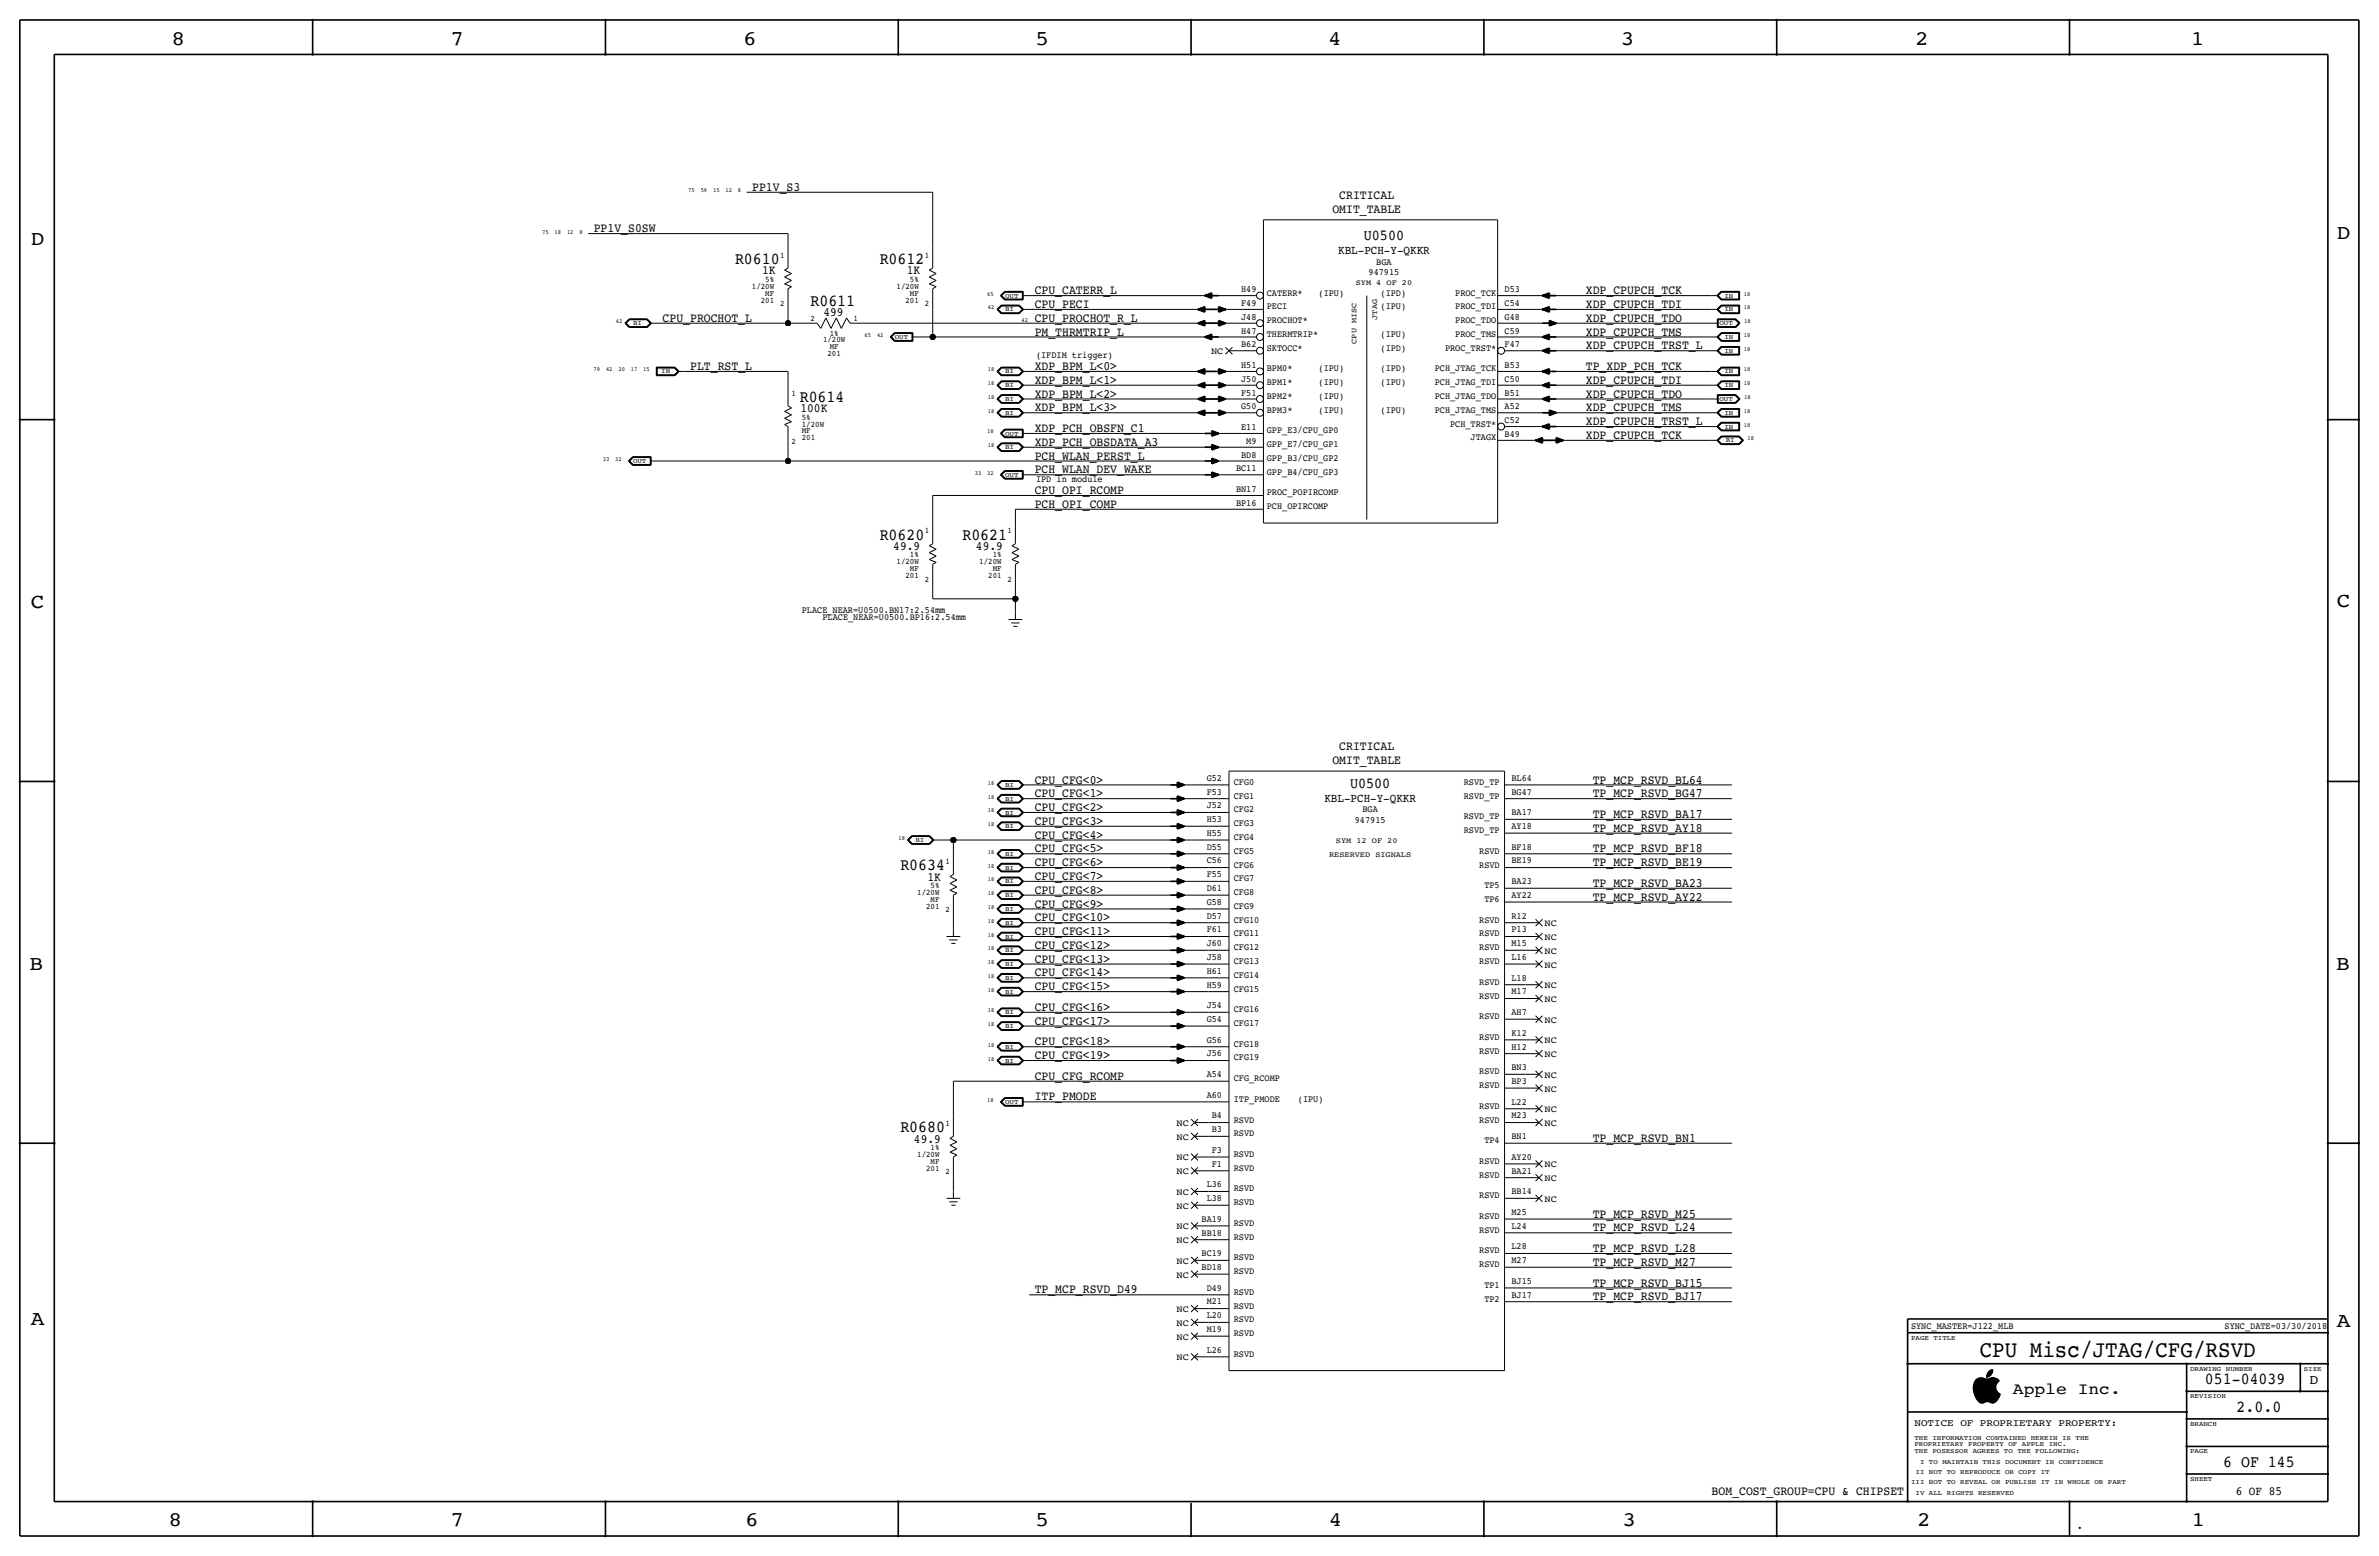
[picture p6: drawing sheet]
<svg xmlns="http://www.w3.org/2000/svg" width="877mm" height="574mm" viewBox="0 0 877 574" stroke-linecap="round" stroke-linejoin="round" font-family="sans-serif">
<defs><g id="words">
<text font-size="8.6" x="729.8" y="500.1">CPU Misc/JTAG/CFG/RSVD</text>
<g font-size="7.6">
<text x="63.2" y="16.5">8</text>
<text x="166.1" y="16.5">7</text>
<text x="274" y="16.5">6</text>
<text x="381.7" y="16.5">5</text>
<text x="489.7" y="16.5">4</text>
<text x="597.6" y="16.5">3</text>
<text x="706.1" y="16.5">2</text>
<text x="807.7" y="16.5">1</text>
<text x="861.5" y="88.1">D</text>
<text x="11.4" y="90.4">D</text>
<text x="11.4" y="224.3">C</text>
<text x="861.5" y="223.8">C</text>
<text x="10.8" y="357.6">B</text>
<text x="861.3" y="357.4">B</text>
<text x="11.3" y="488.4">A</text>
<text x="861.5" y="489.2">A</text>
<text x="62.2" y="562.6">8</text>
<text x="166" y="562.6">7</text>
<text x="274.8" y="562.6">6</text>
<text x="381.7" y="562.6">5</text>
<text x="489.9" y="562.6">4</text>
<text x="598.1" y="562.6">3</text>
<text x="706.8" y="562.6">2</text>
<text x="807.9" y="562.6">1</text>
</g>
<g font-size="6.2">
<text x="271" y="97.3">R0610</text>
<text x="324.3" y="97.3">R0612</text>
<text x="298.8" y="112.8">R0611</text>
<text x="294.8" y="148.1">R0614</text>
<text x="324.3" y="198.9">R0620</text>
<text x="354.8" y="198.9">R0621</text>
<text x="331.9" y="320.8">R0634</text>
<text x="331.9" y="417.3">R0680</text>
<text x="812.9" y="510.3">051-04039</text>
<text x="824.6" y="520.4">2.0.0</text>
<text x="819.6" y="540.8">6 OF 145</text>
</g>
<text font-size="6" x="742.1" y="513.9">Apple Inc.</text>
<g font-size="5.6">
<text x="502.8" y="88.6">U0500</text>
<text x="497.7" y="290.6">U0500</text>
</g>
<text font-size="5" x="851.5" y="510.3">D</text>
<g font-size="4.7">
<text x="277.3" y="70.4">PP1V_S3</text>
<text x="493.7" y="73.4">CRITICAL</text>
<text x="491.2" y="78.5">OMIT_TABLE</text>
<text x="218.9" y="85.6">PP1V_S0SW</text>
<text x="281" y="101.1">1K</text>
<text x="334.3" y="101.1">1K</text>
<text x="381.5" y="113.5">CPU_PECI</text>
<text x="381.5" y="108.4">CPU_CATERR_L</text>
<text x="584.7" y="113.5">XDP_CPUPCH_TDI</text>
<text x="584.7" y="108.5">XDP_CPUPCH_TCK</text>
<text x="244.3" y="118.6">CPU_PROCHOT_L</text>
<text x="303.5" y="116.3">499</text>
<text x="381.5" y="118.6">CPU_PROCHOT_R_L</text>
<text x="584.7" y="118.6">XDP_CPUPCH_TDO</text>
<text x="381.5" y="123.7">PM_THRMTRIP_L</text>
<text x="584.7" y="123.7">XDP_CPUPCH_TMS</text>
<text x="584.7" y="128.8">XDP_CPUPCH_TRST_L</text>
<text x="254.5" y="136.4">PLT_RST_L</text>
<text x="381.5" y="136.4">XDP_BPM_L&lt;0&gt;</text>
<text x="584.7" y="136.4">TP_XDP_PCH_TCK</text>
<text x="381.5" y="141.5">XDP_BPM_L&lt;1&gt;</text>
<text x="584.7" y="141.5">XDP_CPUPCH_TDI</text>
<text x="381.5" y="146.6">XDP_BPM_L&lt;2&gt;</text>
<text x="584.7" y="146.6">XDP_CPUPCH_TDO</text>
<text x="295.1" y="151.9">100K</text>
<text x="381.5" y="151.6">XDP_BPM_L&lt;3&gt;</text>
<text x="584.7" y="151.6">XDP_CPUPCH_TMS</text>
<text x="381.5" y="159.2">XDP_PCH_OBSFN_C1</text>
<text x="584.7" y="161.8">XDP_CPUPCH_TCK</text>
<text x="584.7" y="156.7">XDP_CPUPCH_TRST_L</text>
<text x="381.5" y="164.3">XDP_PCH_OBSDATA_A3</text>
<text x="381.5" y="169.4">PCH_WLAN_PERST_L</text>
<text x="381.5" y="174.5">PCH_WLAN_DEV_WAKE</text>
<text x="381.5" y="182.1">CPU_OPI_RCOMP</text>
<text x="381.5" y="187.2">PCH_OPI_COMP</text>
<text x="329.3" y="202.7">49.9</text>
<text x="359.8" y="202.7">49.9</text>
<text x="491.2" y="281.7">OMIT_TABLE</text>
<text x="493.7" y="276.6">CRITICAL</text>
<text x="381.5" y="288.8">CPU_CFG&lt;0&gt;</text>
<text x="381.5" y="293.9">CPU_CFG&lt;1&gt;</text>
<text x="587.2" y="288.8">TP_MCP_RSVD_BL64</text>
<text x="587.2" y="293.9">TP_MCP_RSVD_BG47</text>
<text x="381.5" y="299">CPU_CFG&lt;2&gt;</text>
<text x="381.5" y="304">CPU_CFG&lt;3&gt;</text>
<text x="587.2" y="301.5">TP_MCP_RSVD_BA17</text>
<text x="381.5" y="309.1">CPU_CFG&lt;4&gt;</text>
<text x="587.2" y="306.6">TP_MCP_RSVD_AY18</text>
<text x="381.5" y="314.2">CPU_CFG&lt;5&gt;</text>
<text x="587.2" y="314.2">TP_MCP_RSVD_BF18</text>
<text x="381.5" y="319.3">CPU_CFG&lt;6&gt;</text>
<text x="587.2" y="319.3">TP_MCP_RSVD_BE19</text>
<text x="341.9" y="324.6">1K</text>
<text x="381.5" y="329.4">CPU_CFG&lt;8&gt;</text>
<text x="381.5" y="324.3">CPU_CFG&lt;7&gt;</text>
<text x="587.2" y="326.9">TP_MCP_RSVD_BA23</text>
<text x="381.5" y="334.5">CPU_CFG&lt;9&gt;</text>
<text x="587.2" y="332">TP_MCP_RSVD_AY22</text>
<text x="381.5" y="339.6">CPU_CFG&lt;10&gt;</text>
<text x="381.5" y="344.7">CPU_CFG&lt;11&gt;</text>
<text x="381.5" y="349.8">CPU_CFG&lt;12&gt;</text>
<text x="381.5" y="354.8">CPU_CFG&lt;13&gt;</text>
<text x="381.5" y="359.9">CPU_CFG&lt;14&gt;</text>
<text x="381.5" y="365">CPU_CFG&lt;15&gt;</text>
<text x="381.5" y="377.7">CPU_CFG&lt;17&gt;</text>
<text x="381.5" y="372.6">CPU_CFG&lt;16&gt;</text>
<text x="381.5" y="385.3">CPU_CFG&lt;18&gt;</text>
<text x="381.5" y="390.4">CPU_CFG&lt;19&gt;</text>
<text x="381.5" y="398">CPU_CFG_RCOMP</text>
<text x="381.5" y="405.6">ITP_PMODE</text>
<text x="336.9" y="421.1">49.9</text>
<text x="587.2" y="420.9">TP_MCP_RSVD_BN1</text>
<text x="587.2" y="448.8">TP_MCP_RSVD_M25</text>
<text x="587.2" y="453.9">TP_MCP_RSVD_L24</text>
<text x="587.2" y="461.5">TP_MCP_RSVD_L28</text>
<text x="587.2" y="466.6">TP_MCP_RSVD_M27</text>
<text x="381.5" y="476.8">TP_MCP_RSVD_D49</text>
<text x="587.2" y="474.2">TP_MCP_RSVD_BJ15</text>
<text x="587.2" y="479.3">TP_MCP_RSVD_BJ17</text>
<text x="631" y="550.9">BOM_COST_GROUP=CPU &amp; CHIPSET</text>
<text x="765.5" y="563.6">.</text>
</g>
<text font-size="4.6" x="824.2" y="550.9">6 OF 85</text>
<g font-size="4.5">
<text x="493.3" y="93.7">KBL-PCH-Y-QKKR</text>
<text x="488.3" y="295.7">KBL-PCH-Y-QKKR</text>
</g>
<text font-size="3.7" x="705.8" y="525.5">NOTICE OF PROPRIETARY PROPERTY:</text>
<g font-size="3.5">
<text x="504.6" y="101.3">947915</text>
<text x="507.4" y="97.5">BGA</text>
<text x="457.6" y="107.7">H49</text>
<text x="554.7" y="107.7">D53</text>
<text x="457.6" y="112.8">F49</text>
<text x="467.1" y="109">CATERR*</text>
<text x="486.1" y="109">(IPU)</text>
<text x="509" y="109">(IPD)</text>
<text x="536.5" y="109">PROC_TCK</text>
<text x="554.7" y="112.8">C54</text>
<text x="457.6" y="117.9">J48</text>
<text x="467.1" y="114">PECI</text>
<text x="467.1" y="119.1">PROCHOT*</text>
<text x="509" y="114">(IPU)</text>
<text x="536.5" y="114">PROC_TDI</text>
<text x="536.5" y="119.1">PROC_TDO</text>
<text x="554.7" y="117.9">G48</text>
<text x="457.6" y="122.9">H47</text>
<text x="467.1" y="124.2">THERMTRIP*</text>
<text x="509" y="124.2">(IPU)</text>
<text x="536.5" y="124.2">PROC_TMS</text>
<text x="554.7" y="122.9">C59</text>
<text x="382" y="131.8">(IFDIM trigger)</text>
<text x="446.5" y="130.6">NC</text>
<text x="457.6" y="128">B62</text>
<text x="467.1" y="129.3">SKTOCC*</text>
<text x="509" y="129.3">(IPD)</text>
<text x="532.7" y="129.3">PROC_TRST*</text>
<text x="554.7" y="128">F47</text>
<text x="457.6" y="135.6">H51</text>
<text x="467.1" y="136.9">BPM0*</text>
<text x="486.1" y="136.9">(IPU)</text>
<text x="509" y="136.9">(IPD)</text>
<text x="528.9" y="136.9">PCH_JTAG_TCK</text>
<text x="554.7" y="135.6">B53</text>
<text x="457.6" y="140.7">J50</text>
<text x="467.1" y="142">BPM1*</text>
<text x="486.1" y="142">(IPU)</text>
<text x="509" y="142">(IPU)</text>
<text x="528.9" y="142">PCH_JTAG_TDI</text>
<text x="554.7" y="140.7">C50</text>
<text x="457.6" y="145.8">F51</text>
<text x="467.1" y="147.1">BPM2*</text>
<text x="486.1" y="147.1">(IPU)</text>
<text x="528.9" y="147.1">PCH_JTAG_TDO</text>
<text x="554.7" y="145.8">B51</text>
<text x="457.6" y="150.9">G50</text>
<text x="467.1" y="152.1">BPM3*</text>
<text x="486.1" y="152.1">(IPU)</text>
<text x="509" y="152.1">(IPU)</text>
<text x="528.9" y="152.1">PCH_JTAG_TMS</text>
<text x="554.7" y="156">C52</text>
<text x="554.7" y="150.9">A52</text>
<text x="457.6" y="158.5">E11</text>
<text x="467.1" y="159.8">GPP_E3/CPU_GP0</text>
<text x="534.6" y="157.2">PCH_TRST*</text>
<text x="554.7" y="161">B49</text>
<text x="459.5" y="163.6">M9</text>
<text x="467.1" y="164.8">GPP_E7/CPU_GP1</text>
<text x="542.2" y="162.3">JTAGX</text>
<text x="455.7" y="173.7">BC11</text>
<text x="457.6" y="168.6">BD8</text>
<text x="467.1" y="169.9">GPP_B3/CPU_GP2</text>
<text x="382" y="177.5">IPD in module</text>
<text x="467.1" y="175">GPP_B4/CPU_GP3</text>
<text x="455.7" y="181.4">BN17</text>
<text x="467.1" y="182.6">PROC_POPIRCOMP</text>
<text x="455.7" y="186.4">BP16</text>
<text x="467.1" y="187.7">PCH_OPIRCOMP</text>
<text x="295.6" y="225.8">PLACE_NEAR=U0500.BN17:2.54mm</text>
<text x="303.2" y="228.3">PLACE_NEAR=U0500.BP16:2.54mm</text>
<text x="444.9" y="287.8">G52</text>
<text x="557.2" y="287.8">BL64</text>
<text x="444.9" y="292.9">F53</text>
<text x="454.9" y="289.3">CFG0</text>
<text x="539.7" y="289.3">RSVD_TP</text>
<text x="557.2" y="292.9">BG47</text>
<text x="444.9" y="297.9">J52</text>
<text x="454.9" y="299.4">CFG2</text>
<text x="454.9" y="294.4">CFG1</text>
<text x="502.3" y="299.5">BGA</text>
<text x="539.7" y="294.4">RSVD_TP</text>
<text x="444.9" y="303">H53</text>
<text x="454.9" y="304.5">CFG3</text>
<text x="499.5" y="303.3">947915</text>
<text x="539.7" y="302">RSVD_TP</text>
<text x="557.2" y="300.5">BA17</text>
<text x="557.2" y="305.6">AY18</text>
<text x="444.9" y="308.1">H55</text>
<text x="454.9" y="309.6">CFG4</text>
<text x="539.7" y="307.1">RSVD_TP</text>
<text x="444.9" y="313.2">D55</text>
<text x="454.9" y="314.7">CFG5</text>
<text x="545.3" y="314.7">RSVD</text>
<text x="557.2" y="313.2">BF18</text>
<text x="444.9" y="323.3">F55</text>
<text x="444.9" y="318.3">C56</text>
<text x="454.9" y="319.8">CFG6</text>
<text x="545.3" y="319.8">RSVD</text>
<text x="557.2" y="318.3">BE19</text>
<text x="444.9" y="328.4">D61</text>
<text x="454.9" y="324.9">CFG7</text>
<text x="454.9" y="329.9">CFG8</text>
<text x="547.2" y="327.4">TP5</text>
<text x="557.2" y="325.9">BA23</text>
<text x="444.9" y="333.5">G58</text>
<text x="454.9" y="335">CFG9</text>
<text x="547.2" y="332.5">TP6</text>
<text x="557.2" y="331">AY22</text>
<text x="444.9" y="338.6">D57</text>
<text x="454.9" y="340.1">CFG10</text>
<text x="545.3" y="340.1">RSVD</text>
<text x="557.2" y="338.6">R12</text>
<text x="569.4" y="341.4">NC</text>
<text x="444.9" y="343.7">F61</text>
<text x="454.9" y="345.2">CFG11</text>
<text x="545.3" y="345.2">RSVD</text>
<text x="557.2" y="343.7">P13</text>
<text x="569.4" y="346.5">NC</text>
<text x="444.9" y="353.8">J58</text>
<text x="444.9" y="348.7">J60</text>
<text x="454.9" y="350.2">CFG12</text>
<text x="545.3" y="350.3">RSVD</text>
<text x="557.2" y="348.7">M15</text>
<text x="557.2" y="353.8">L16</text>
<text x="569.4" y="351.5">NC</text>
<text x="444.9" y="358.9">H61</text>
<text x="454.9" y="355.3">CFG13</text>
<text x="545.3" y="355.3">RSVD</text>
<text x="569.4" y="356.6">NC</text>
<text x="444.9" y="364">H59</text>
<text x="454.9" y="365.5">CFG15</text>
<text x="454.9" y="360.4">CFG14</text>
<text x="545.3" y="363">RSVD</text>
<text x="557.2" y="361.4">L18</text>
<text x="569.4" y="364.2">NC</text>
<text x="444.9" y="371.6">J54</text>
<text x="545.3" y="368">RSVD</text>
<text x="557.2" y="366.5">M17</text>
<text x="569.4" y="369.3">NC</text>
<text x="444.9" y="376.7">G54</text>
<text x="454.9" y="373.1">CFG16</text>
<text x="545.3" y="375.7">RSVD</text>
<text x="557.2" y="374.1">AH7</text>
<text x="569.4" y="376.9">NC</text>
<text x="454.9" y="378.2">CFG17</text>
<text x="545.3" y="383.3">RSVD</text>
<text x="557.2" y="381.8">K12</text>
<text x="444.9" y="389.4">J56</text>
<text x="444.9" y="384.3">G56</text>
<text x="454.9" y="385.8">CFG18</text>
<text x="545.3" y="388.4">RSVD</text>
<text x="557.2" y="386.8">H12</text>
<text x="569.4" y="384.6">NC</text>
<text x="569.4" y="389.6">NC</text>
<text x="454.9" y="390.9">CFG19</text>
<text x="545.3" y="396">RSVD</text>
<text x="557.2" y="394.5">BN3</text>
<text x="444.9" y="397">A54</text>
<text x="454.9" y="398.5">CFG_RCOMP</text>
<text x="545.3" y="401.1">RSVD</text>
<text x="557.2" y="399.5">BP3</text>
<text x="569.4" y="397.3">NC</text>
<text x="444.9" y="404.6">A60</text>
<text x="454.9" y="406.1">ITP_PMODE</text>
<text x="478.5" y="406.1">(IPU)</text>
<text x="557.2" y="407.2">L22</text>
<text x="569.4" y="402.3">NC</text>
<text x="446.8" y="412.2">B4</text>
<text x="454.9" y="413.7">RSVD</text>
<text x="545.3" y="413.8">RSVD</text>
<text x="545.3" y="408.7">RSVD</text>
<text x="557.2" y="412.2">M23</text>
<text x="569.4" y="410">NC</text>
<text x="433.8" y="415">NC</text>
<text x="446.8" y="417.3">B3</text>
<text x="454.9" y="418.8">RSVD</text>
<text x="557.2" y="419.9">BN1</text>
<text x="569.4" y="415">NC</text>
<text x="433.8" y="420.1">NC</text>
<text x="446.8" y="424.9">F3</text>
<text x="547.2" y="421.4">TP4</text>
<text x="433.8" y="427.7">NC</text>
<text x="446.8" y="430">F1</text>
<text x="454.9" y="426.4">RSVD</text>
<text x="454.9" y="431.5">RSVD</text>
<text x="545.3" y="429">RSVD</text>
<text x="557.2" y="427.5">AY20</text>
<text x="569.4" y="430.3">NC</text>
<text x="433.8" y="432.8">NC</text>
<text x="444.9" y="437.6">L36</text>
<text x="545.3" y="434.1">RSVD</text>
<text x="557.2" y="432.6">BA21</text>
<text x="569.4" y="435.4">NC</text>
<text x="433.8" y="440.4">NC</text>
<text x="444.9" y="442.7">L38</text>
<text x="454.9" y="439.1">RSVD</text>
<text x="545.3" y="441.7">RSVD</text>
<text x="557.2" y="440.2">BB14</text>
<text x="569.4" y="443">NC</text>
<text x="433.8" y="445.5">NC</text>
<text x="454.9" y="444.2">RSVD</text>
<text x="545.3" y="449.3">RSVD</text>
<text x="557.2" y="447.8">M25</text>
<text x="433.8" y="453.1">NC</text>
<text x="443" y="455.4">BB18</text>
<text x="443" y="450.3">BA19</text>
<text x="454.9" y="451.9">RSVD</text>
<text x="545.3" y="454.4">RSVD</text>
<text x="557.2" y="452.9">L24</text>
<text x="433.8" y="458.2">NC</text>
<text x="454.9" y="456.9">RSVD</text>
<text x="557.2" y="460.5">L28</text>
<text x="433.8" y="465.8">NC</text>
<text x="443" y="463">BC19</text>
<text x="454.9" y="464.6">RSVD</text>
<text x="545.3" y="462">RSVD</text>
<text x="545.3" y="467.1">RSVD</text>
<text x="557.2" y="465.6">M27</text>
<text x="433.8" y="470.9">NC</text>
<text x="443" y="468.1">BD18</text>
<text x="454.9" y="469.6">RSVD</text>
<text x="557.2" y="473.2">BJ15</text>
<text x="444.9" y="475.7">D49</text>
<text x="454.9" y="477.3">RSVD</text>
<text x="547.2" y="479.8">TP2</text>
<text x="547.2" y="474.7">TP1</text>
<text x="557.2" y="478.3">BJ17</text>
<text x="433.8" y="483.6">NC</text>
<text x="444.9" y="480.8">M21</text>
<text x="444.9" y="485.9">L20</text>
<text x="454.9" y="482.3">RSVD</text>
<text x="433.8" y="488.7">NC</text>
<text x="444.9" y="491">M19</text>
<text x="454.9" y="487.4">RSVD</text>
<text x="704.5" y="490">SYNC_MASTER=J122_MLB</text>
<text x="820.1" y="490">SYNC_DATE=03/30/2018</text>
<text x="433.8" y="493.8">NC</text>
<text x="454.9" y="492.5">RSVD</text>
<text x="433.8" y="501.4">NC</text>
<text x="444.9" y="498.6">L26</text>
<text x="454.9" y="500.1">RSVD</text>
</g>
<g font-size="3.1">
<text x="287.6" y="95">1</text>
<text x="340.9" y="95">1</text>
<text x="277.2" y="106.4">1/20W</text>
<text x="282.1" y="103.9">5%</text>
<text x="330.5" y="106.4">1/20W</text>
<text x="335.5" y="103.9">5%</text>
<text x="280.5" y="111.5">201</text>
<text x="282.1" y="109">MF</text>
<text x="287.6" y="112.8">2</text>
<text x="333.8" y="111.5">201</text>
<text x="335.5" y="109">MF</text>
<text x="340.9" y="112.8">2</text>
<text x="298.8" y="118.4">2</text>
<text x="314.7" y="118.4">1</text>
<text x="305.9" y="123.7">1%</text>
<text x="303.4" y="126.2">1/20W</text>
<text x="305.1" y="131.3">201</text>
<text x="305.9" y="128.8">MF</text>
<text x="291.8" y="145.8">1</text>
<text x="295.6" y="154.7">5%</text>
<text x="295.6" y="157.2">1/20W</text>
<text x="295.6" y="159.8">MF</text>
<text x="291.8" y="163.6">2</text>
<text x="295.6" y="162.3">201</text>
<text x="340.9" y="196.6">1</text>
<text x="371.4" y="196.6">1</text>
<text x="330.5" y="208">1/20W</text>
<text x="335.5" y="205.5">1%</text>
<text x="361" y="208">1/20W</text>
<text x="366" y="205.5">1%</text>
<text x="333.8" y="213.1">201</text>
<text x="335.5" y="210.6">MF</text>
<text x="340.9" y="214.4">2</text>
<text x="364.3" y="213.1">201</text>
<text x="366" y="210.6">MF</text>
<text x="371.4" y="214.4">2</text>
<text x="348.6" y="318.5">1</text>
<text x="338.2" y="329.9">1/20W</text>
<text x="343.1" y="327.4">5%</text>
<text x="341.5" y="335">201</text>
<text x="343.1" y="332.5">MF</text>
<text x="348.6" y="336.3">2</text>
<text x="348.6" y="415">1</text>
<text x="343.1" y="423.9">1%</text>
<text x="338.2" y="426.5">1/20W</text>
<text x="341.5" y="431.5">201</text>
<text x="343.1" y="429">MF</text>
<text x="348.6" y="432.8">2</text>
</g>
<g font-size="2.9">
<text x="499.8" y="105.2">SYM 4 OF 20</text>
<text x="507.7" y="117.8" transform="rotate(-90 507.7 117.8)">JTAG</text>
<text x="500.1" y="126.7" transform="rotate(-90 500.1 126.7)">CPU MISC</text>
<text x="492.5" y="310.9">SYM 12 OF 20</text>
<text x="490" y="316">RESERVED SIGNALS</text>
</g>
<g font-size="2.5">
<text x="370.5" y="109.7">OUT</text>
<text x="635.7" y="109.7">IN</text>
<text x="233.4" y="119.9">BI</text>
<text x="370.5" y="114.8">BI</text>
<text x="633.9" y="119.9">OUT</text>
<text x="635.7" y="114.8">IN</text>
<text x="329.9" y="125">OUT</text>
<text x="635.7" y="125">IN</text>
<text x="635.7" y="130">IN</text>
<text x="243.8" y="137.7">IN</text>
<text x="370.5" y="137.7">BI</text>
<text x="635.7" y="137.7">IN</text>
<text x="370.5" y="142.7">BI</text>
<text x="635.7" y="142.7">IN</text>
<text x="370.5" y="147.8">BI</text>
<text x="633.9" y="147.8">OUT</text>
<text x="370.5" y="152.9">BI</text>
<text x="635.7" y="152.9">IN</text>
<text x="370.5" y="160.5">OUT</text>
<text x="635.7" y="158">IN</text>
<text x="370.5" y="165.6">BI</text>
<text x="636.2" y="163.1">BI</text>
<text x="233.4" y="170.7">OUT</text>
<text x="370.5" y="175.8">OUT</text>
<text x="370.5" y="290.1">BI</text>
<text x="370.5" y="295.1">BI</text>
<text x="370.5" y="305.3">BI</text>
<text x="370.5" y="300.2">BI</text>
<text x="337.5" y="310.4">BI</text>
<text x="370.5" y="315.5">BI</text>
<text x="370.5" y="320.5">BI</text>
<text x="370.5" y="325.6">BI</text>
<text x="370.5" y="335.8">BI</text>
<text x="370.5" y="330.7">BI</text>
<text x="370.5" y="340.9">BI</text>
<text x="370.5" y="345.9">BI</text>
<text x="370.5" y="351">BI</text>
<text x="370.5" y="356.1">BI</text>
<text x="370.5" y="361.2">BI</text>
<text x="370.5" y="366.3">BI</text>
<text x="370.5" y="373.9">BI</text>
<text x="370.5" y="379">BI</text>
<text x="370.5" y="386.6">BI</text>
<text x="370.5" y="391.7">BI</text>
<text x="370.5" y="406.9">OUT</text>
<text x="704.5" y="493.8">PAGE TITLE</text>
<text x="807.4" y="505.2">DRAWING NUMBER</text>
<text x="849.3" y="505.2">SIZE</text>
<text x="807.4" y="515.4">REVISION</text>
<text x="807.4" y="525.5">BRANCH</text>
<text x="705.8" y="533.1">PROPRIETARY PROPERTY OF APPLE INC.</text>
<text x="705.8" y="530.6">THE INFORMATION CONTAINED HEREIN IS THE</text>
<text x="705.8" y="535.7">THE POSESSOR AGREES TO THE FOLLOWING:</text>
<text x="707.8" y="539.5">I TO MAINTAIN THIS DOCUMENT IN CONFIDENCE</text>
<text x="807.4" y="535.7">PAGE</text>
<text x="706.2" y="543.3">II NOT TO REPRODUCE OR COPY IT</text>
<text x="807.4" y="545.8">SHEET</text>
<text x="704.5" y="547.1">III NOT TO REVEAL OR PUBLISH IT IN WHOLE OR PART</text>
<text x="706.2" y="550.9">IV ALL RIGHTS RESERVED</text>
</g>
<g font-size="2.3">
<text x="253.7" y="70.9">75</text>
<text x="258.3" y="70.9">59</text>
<text x="262.9" y="70.9">15</text>
<text x="267.5" y="70.9">12</text>
<text x="272" y="70.9">8</text>
<text x="199.9" y="86.1">75</text>
<text x="204.5" y="86.1">18</text>
<text x="209" y="86.1">12</text>
<text x="213.6" y="86.1">8</text>
<text x="364" y="109">65</text>
<text x="642.9" y="109">18</text>
<text x="227.1" y="119.1">42</text>
<text x="364.2" y="114">42</text>
<text x="376.6" y="118.6">42</text>
<text x="642.9" y="114">18</text>
<text x="643" y="119.1">18</text>
<text x="318.8" y="124.2">65</text>
<text x="323.3" y="124.2">42</text>
<text x="642.9" y="124.2">18</text>
<text x="642.9" y="129.3">18</text>
<text x="218.8" y="136.9">79</text>
<text x="223.4" y="136.9">42</text>
<text x="228" y="136.9">20</text>
<text x="232.6" y="136.9">17</text>
<text x="237.1" y="136.9">15</text>
<text x="364.2" y="136.9">18</text>
<text x="642.9" y="136.9">18</text>
<text x="364.2" y="142">18</text>
<text x="642.9" y="142">18</text>
<text x="364.2" y="147.1">18</text>
<text x="643" y="147.1">18</text>
<text x="364.2" y="152.1">18</text>
<text x="642.9" y="152.1">18</text>
<text x="364" y="159.8">18</text>
<text x="642.9" y="157.2">18</text>
<text x="364.2" y="164.8">18</text>
<text x="644.3" y="162.3">18</text>
<text x="222.2" y="169.9">33</text>
<text x="226.8" y="169.9">32</text>
<text x="359.4" y="175">33</text>
<text x="364" y="175">32</text>
<text x="364.2" y="289.3">18</text>
<text x="364.2" y="299.5">18</text>
<text x="364.2" y="294.4">18</text>
<text x="364.2" y="304.6">18</text>
<text x="331.2" y="309.6">18</text>
<text x="364.2" y="314.7">18</text>
<text x="364.2" y="319.8">18</text>
<text x="364.2" y="329.9">18</text>
<text x="364.2" y="324.9">18</text>
<text x="364.2" y="335">18</text>
<text x="364.2" y="340.1">18</text>
<text x="364.2" y="345.2">18</text>
<text x="364.2" y="350.3">18</text>
<text x="364.2" y="355.3">18</text>
<text x="364.2" y="365.5">18</text>
<text x="364.2" y="360.4">18</text>
<text x="364.2" y="373.1">18</text>
<text x="364.2" y="378.2">18</text>
<text x="364.2" y="385.8">18</text>
<text x="364.2" y="390.9">18</text>
<text x="364" y="406.1">18</text>
</g>
</g></defs>
<g fill="none" stroke="#000" stroke-width=".37">
<path d="M275.3 70.9h68.6zM343.9 70.9v20.3zM216.9 86.1h73.6zM289.3 99.6l2.5 1.2zM289.3 99.6l1.2-.8zM290.5 86.1v5.1zM290.5 91.2v7.6zM342.6 99.6l2.5 1.2zM342.6 99.6l1.3-.8zM343.9 91.2v7.6zM465.8 81h86.3zM465.8 81v111.8z"/>
<path d="M552.1 81v111.8zM230.4 119.1l1.6-1.5zM230.4 119.1l1.6 1.6zM230.5 119.1l1.5 1.5zM230.7 119.1l1.4-1.3zM230.7 119.1l1.4 1.4zM230.8 119.1l1.3 1.3zM230.8 119.1l1.3-1.2zM232 117.6h6.6zM232 117.7l-1.5 1.4zM232 117.7h6.6zM232.1 117.8h6.4z"/>
<path d="M232.1 117.9h6.4zM238.5 117.9l1.2 1.2zM238.5 117.8l1.4 1.3zM238.6 117.7l1.4 1.4zM238.6 117.6l1.6 1.5zM239.7 119.1h2.6zM242.3 119.1h48.2zM289.3 104.6l2.5 1.1zM289.3 102.1l2.5 1.3zM289.3 104.6l2.5-1.2zM289.3 102.1l2.5-1.3zM290.5 106.4l1.3-.7z"/>
<path d="M290.5 119.1h5.1zM290.5 114v5.1zM290.5 106.4v7.6zM295.6 119.1h5.7zM301.3 119.1l1.3 2zM304.5 117.2l-1.9 3.9zM304.5 117.2l1.9 3.9zM308.3 117.2l-1.9 3.9zM308.3 117.2l1.9 3.9zM312.1 117.2l1.3 1.9zM312.1 117.2l-1.9 3.9zM313.4 119.1h5.1z"/>
<path d="M318.5 119.1h139.7zM342.6 104.6l2.5 1.1zM342.6 102.1l2.5 1.3zM342.6 104.6l2.5-1.2zM342.6 102.1l2.5-1.3zM343.9 106.4l1.2-.7zM343.9 114v10.2zM343.9 106.4v7.6zM367.5 114l1.6 1.6zM367.5 114l1.6-1.5zM367.7 114l1.5-1.4zM367.7 114l1.5 1.5z"/>
<path d="M367.8 114l1.4-1.3zM367.8 114l1.4 1.4zM368 114l1.3 1.3zM368.8 109l1.6-1.6zM368.8 109l1.6 1.5zM369 109l1.4-1.5zM369 109l1.4 1.4zM369.1 115.6h6.7zM369.1 109l1.4-1.4zM369.1 112.5h6.7zM369.1 109l1.4 1.3zM369.2 115.5h6.5z"/>
<path d="M369.2 112.6h6.5zM369.2 112.7h6.5zM369.2 115.4h6.5zM369.3 112.8h6.3zM369.3 115.3h6.3zM369.3 112.8l-1.3 1.2zM369.3 109l1.2 1.2zM370.4 110.5h6.8zM370.4 107.4h6.8zM370.4 107.5h6.7zM370.4 110.4h6.7zM370.5 107.6h6.5z"/>
<path d="M370.5 110.3h6.5zM370.5 107.7l-1.2 1.3zM370.5 107.7h6.4zM370.5 110.2h6.4zM375.6 115.3l1.3-1.3zM375.6 112.8l1.3 1.2zM375.7 112.7l1.3 1.3zM375.7 115.4l1.3-1.4zM375.7 112.6l1.5 1.4zM375.7 115.5l1.5-1.5zM375.8 112.5l1.5 1.5zM375.8 115.6l1.5-1.6z"/>
<path d="M376.9 114h2.5zM376.9 109h2.5zM376.9 107.7v2.5zM377 107.6v2.7zM377.1 107.5v2.9zM377.2 107.4v3.1zM379.4 109h78.8zM379.4 114h78.8zM458.2 114h7.6zM458.2 109h5zM458.2 119.1h5zM503.9 109v82.5z"/>
<path d="M552.1 114h7.7zM552.1 119.1h7.7zM552.1 109h7.7zM559.8 109h71.1zM559.8 114h71.1zM559.8 119.1h71.1zM630.9 119.1h2.5zM630.9 114h2.5zM630.9 109h2.5zM633 114l1.5 1.6zM633 109l1.5 1.5zM633 114l1.5-1.5z"/>
<path d="M633.1 117.6v3.1zM633.1 114l1.5-1.4zM633.1 109l1.5-1.5zM633.1 117.6h6.8zM633.1 114l1.5 1.5zM633.1 109l1.5 1.4zM633.2 117.7v2.9zM633.2 117.7h6.7zM633.3 114l1.3 1.4zM633.3 109l1.3 1.3zM633.3 114l1.3-1.3zM633.3 117.8v2.7z"/>
<path d="M633.3 117.8h6.5zM633.4 114l1.3 1.3zM633.4 109l1.3 1.2zM633.4 117.9h6.4zM633.4 117.9v2.5zM633.4 114l1.3-1.2zM633.4 109l1.3-1.3zM634.5 112.5h6.8zM634.5 107.4h6.8zM634.5 107.4l-1.5 1.6zM634.5 115.6h6.8zM634.5 110.5h6.8z"/>
<path d="M634.6 112.6h6.6zM634.6 107.5h6.6zM634.6 115.5h6.6zM634.6 110.4h6.6zM634.6 112.7h6.5zM634.6 107.6h6.5zM634.6 115.4h6.5zM634.6 110.3h6.5zM634.6 107.6l-1.3 1.4zM634.7 112.8h6.3zM634.7 115.3h6.3zM634.7 107.7h6.3z"/>
<path d="M634.7 110.2h6.3zM639.8 117.9l1.2 1.2zM639.8 117.8l1.4 1.3zM639.9 117.7l1.4 1.4zM639.9 117.6l1.6 1.5zM641 112.8v2.5zM641 107.7v2.5zM641.1 112.7v2.7zM641.1 107.6v2.7zM641.2 112.6v2.9zM641.2 107.5v2.9zM641.3 112.5v3.1z"/>
<path d="M641.3 107.4v3.1zM641.5 119.1l-1.6 1.6zM232 120.7h6.6zM232 120.6h6.6zM232.1 120.5h6.4zM232.1 120.4h6.4zM238.5 120.4l1.2-1.3zM238.5 120.5l1.4-1.4zM238.6 120.6l1.4-1.5zM238.6 120.7l1.6-1.6zM242 135.3v3.2zM242 138.5h6.8z"/>
<path d="M242 135.3h6.8zM242.1 135.4v3zM242.1 138.4h6.6zM242.1 135.4h6.6zM242.2 135.5v2.8zM242.2 138.3h6.5zM242.2 135.5h6.5zM242.3 135.6h6.3zM242.3 135.6v2.6zM242.3 138.2h6.3zM248.6 135.6l1.3 1.3zM248.6 138.2l1.3-1.3z"/>
<path d="M248.7 138.3l1.3-1.4zM248.7 135.5l1.3 1.4zM248.7 138.4l1.5-1.5zM248.7 135.4l1.5 1.5zM248.8 135.3l1.5 1.6zM248.8 138.5l1.5-1.6zM249.9 136.9h2.5zM252.4 136.9h38.1zM290.5 136.9v5.1zM328.2 124.2l1.5 1.6zM328.2 124.2l1.5-1.6zM328.3 124.2l1.5-1.5z"/>
<path d="M328.3 124.2l1.5 1.5zM328.5 124.2l1.3-1.4zM328.5 124.2l1.3 1.4zM328.6 124.2l1.3 1.3zM328.6 124.2l1.3-1.3zM329.7 122.6h6.8zM329.7 125.8h6.8zM329.8 125.7h6.6zM329.8 122.7h6.6zM329.8 122.8h6.5zM329.8 125.6h6.5zM329.9 125.5h6.3z"/>
<path d="M329.9 122.9h6.3zM336.2 122.9v2.6zM336.2 124.2h2.6zM336.3 122.8v2.8zM336.4 122.7v3zM336.5 122.6v3.2zM338.8 124.2h5.1zM343.9 124.2h114.3zM367.5 136.9l1.6 1.6zM367.5 136.9l1.6-1.6zM367.7 136.9l1.5-1.5zM367.7 136.9l1.5 1.5z"/>
<path d="M367.8 136.9l1.4-1.4zM367.8 136.9l1.4 1.4zM368 136.9l1.3 1.3zM369.1 138.5h6.7zM369.1 135.3h6.7zM369.2 138.4h6.5zM369.2 135.4h6.5zM369.2 135.5h6.5zM369.2 138.3h6.5zM369.3 135.6h6.3zM369.3 138.2h6.3zM369.3 135.6l-1.3 1.3z"/>
<path d="M375.6 135.6l1.3 1.3zM375.7 135.5l1.3 1.4zM375.7 138.3l1.3-1.4zM375.7 135.4l1.5 1.5zM375.7 138.4l1.5-1.5zM375.8 135.3l1.5 1.6zM375.8 138.5l1.5-1.6zM376.9 136.9l-1.3 1.3zM376.9 136.9h2.5zM379.4 136.9h78.8zM451.8 130.6l2.6-2.6zM451.8 128l2.6 2.6z"/>
<path d="M453.1 129.3h5.1zM458.2 129.3h5zM458.2 124.2h5zM458.2 136.9h5zM552.1 136.9h7.7zM552.1 124.2h7.7zM554.7 129.3h5.1zM559.8 136.9h71.1zM559.8 129.3h71.1zM559.8 124.2h71.1zM630.9 136.9h2.5zM630.9 129.3h2.5z"/>
<path d="M630.9 124.2h2.5zM633 136.9l1.5 1.6zM633 129.3l1.5 1.6zM633 124.2l1.5 1.6zM633 129.3l1.5-1.6zM633.1 136.9l1.5-1.5zM633.1 120.7h6.8zM633.1 129.3l1.5-1.5zM633.1 124.2l1.5-1.5zM633.1 136.9l1.5 1.5zM633.1 129.3l1.5 1.5zM633.1 124.2l1.5 1.5z"/>
<path d="M633.2 120.6h6.7zM633.3 136.9l1.3 1.4zM633.3 129.3l1.3 1.4zM633.3 124.2l1.3 1.4zM633.3 136.9l1.3-1.4zM633.3 129.3l1.3-1.4zM633.3 120.5h6.5zM633.4 136.9l1.3 1.3zM633.4 129.3l1.3 1.3zM633.4 124.2l1.3 1.3zM633.4 136.9l1.3-1.3zM633.4 120.4h6.4z"/>
<path d="M633.4 129.3l1.3-1.3zM633.4 124.2l1.3-1.3zM634.5 135.3h6.8zM634.5 127.7h6.8zM634.5 122.6h6.8zM634.5 135.3l-1.5 1.6zM634.5 122.6l-1.5 1.6zM634.5 138.5h6.8zM634.5 130.9h6.8zM634.5 125.8h6.8zM634.6 135.4h6.6zM634.6 127.8h6.6z"/>
<path d="M634.6 122.7h6.6zM634.6 138.4h6.6zM634.6 130.8h6.6zM634.6 125.7h6.6zM634.6 135.5h6.5zM634.6 127.9h6.5zM634.6 122.8h6.5zM634.6 138.3h6.5zM634.6 130.7h6.5zM634.6 125.6h6.5zM634.6 122.8l-1.3 1.4zM634.7 135.6h6.3z"/>
<path d="M634.7 138.2h6.3zM634.7 128h6.3zM634.7 130.6h6.3zM634.7 122.9h6.3zM634.7 125.5h6.3zM639.8 120.4l1.2-1.3zM639.8 120.5l1.4-1.4zM639.9 120.6l1.4-1.5zM641 135.6v2.6zM641 128v2.6zM641 122.9v2.6zM641.1 135.5v2.8z"/>
<path d="M641.1 127.9v2.8zM641.1 122.8v2.8zM641.2 135.4v3zM641.2 127.8v3zM641.2 122.7v3zM641.3 135.3v3.2zM641.3 127.7v3.2zM641.3 122.6v3.2zM289.3 156.5l1.2 .7zM289.3 154.2l2.5 1.2zM289.3 151.6l2.5 1.3zM289.3 156.5l2.5-1.1z"/>
<path d="M289.3 154.2l2.5-1.3zM289.3 151.6l2.5-1.2zM290.5 157.2v7.6zM290.5 142v7.6zM290.5 149.6l1.3 .8zM367.5 152.1l1.6 1.6zM367.5 147.1l1.6 1.5zM367.5 142l1.6 1.6zM367.5 152.1l1.6-1.5zM367.5 147.1l1.6-1.6zM367.5 142l1.6-1.6zM367.7 152.1l1.5-1.4z"/>
<path d="M367.7 147.1l1.5-1.5zM367.7 142l1.5-1.5zM367.7 152.1l1.5 1.5zM367.7 147.1l1.5 1.4zM367.7 142l1.5 1.5zM367.8 152.1l1.4-1.3zM367.8 147.1l1.4-1.4zM367.8 142l1.4-1.4zM367.8 152.1l1.4 1.4zM367.8 147.1l1.4 1.3zM367.8 142l1.4 1.4zM368 152.1l1.3 1.3z"/>
<path d="M368 147.1l1.3 1.2zM368 142l1.3 1.3zM368 152.1l1.3-1.2zM368 147.1l1.3-1.3zM368 142l1.3-1.3zM368.8 159.8l1.6-1.6zM368.8 159.8l1.6 1.5zM369 159.8l1.4-1.5zM369 159.8l1.4 1.4zM369.1 159.8l1.4-1.4zM369.1 153.7h6.7zM369.1 148.6h6.7z"/>
<path d="M369.1 143.6h6.7zM369.1 150.6h6.7zM369.1 145.5h6.7zM369.1 140.4h6.7zM369.1 159.8l1.4 1.3zM369.2 153.6h6.5zM369.2 148.5h6.5zM369.2 143.5h6.5zM369.2 150.7h6.5zM369.2 145.6h6.5zM369.2 140.5h6.5zM369.2 150.8h6.5z"/>
<path d="M369.2 145.7h6.5zM369.2 140.6h6.5zM369.2 153.5h6.5zM369.2 148.4h6.5zM369.2 143.4h6.5zM369.3 150.9h6.3zM369.3 145.8h6.3zM369.3 140.7h6.3zM369.3 159.8l1.2-1.3zM369.3 153.4h6.3zM369.3 148.3h6.3zM369.3 143.3h6.3z"/>
<path d="M369.3 159.8l1.2 1.2zM370.4 158.2h6.8zM370.4 158.3h6.7zM370.5 158.4h6.5zM370.5 158.5h6.4zM375.6 148.3l1.3-1.2zM375.6 143.3l1.3-1.3zM375.6 150.9l1.3 1.2zM375.6 145.8l1.3 1.3zM375.6 140.7l1.3 1.3zM375.7 150.8l1.3 1.3zM375.7 145.7l1.3 1.4z"/>
<path d="M375.7 140.6l1.3 1.4zM375.7 153.5l1.3-1.4zM375.7 148.4l1.3-1.3zM375.7 143.4l1.3-1.4zM375.7 150.7l1.5 1.4zM375.7 145.6l1.5 1.5zM375.7 140.5l1.5 1.5zM375.7 153.6l1.5-1.5zM375.7 148.5l1.5-1.4zM375.7 143.5l1.5-1.5zM375.8 150.6l1.5 1.5zM375.8 145.5l1.5 1.6z"/>
<path d="M375.8 140.4l1.5 1.6zM375.8 153.7l1.5-1.6zM375.8 148.6l1.5-1.5zM375.8 143.6l1.5-1.6zM376.9 152.1l-1.3 1.3zM376.9 159.8h2.5zM376.9 152.1h2.5zM376.9 147.1h2.5zM376.9 142h2.5zM376.9 158.5v2.5zM377 158.4v2.7zM377.1 158.3v2.9z"/>
<path d="M377.2 158.2v3.1zM379.4 159.8h78.8zM379.4 147.1h78.8zM379.4 142h78.8zM379.4 152.1h78.8zM458.2 159.8h7.6zM458.2 147.1h5zM458.2 142h5zM458.2 152.1h5zM552.1 152.1h7.7zM552.1 147.1h7.7zM552.1 142h7.7z"/>
<path d="M554.7 157.2h5.1zM559.8 157.2h71.1zM559.8 152.1h71.1zM559.8 147.1h71.1zM559.8 142h71.1zM630.9 157.2h2.5zM630.9 152.1h2.5zM630.9 147.1h2.5zM630.9 142h2.5zM633 157.2l1.5 1.6zM633 152.1l1.5 1.6zM633 142l1.5 1.6z"/>
<path d="M633 152.1l1.5-1.5zM633 142l1.5-1.6zM633.1 157.2l1.5-1.4zM633.1 152.1l1.5-1.4zM633.1 148.6h6.8zM633.1 145.5v3.1zM633.1 142l1.5-1.5zM633.1 145.5h6.8zM633.1 157.2l1.5 1.5zM633.1 152.1l1.5 1.5zM633.1 142l1.5 1.5zM633.2 145.6v2.9z"/>
<path d="M633.2 148.5h6.7zM633.2 145.6h6.7zM633.3 157.2l1.3 1.4zM633.3 152.1l1.3 1.4zM633.3 142l1.3 1.4zM633.3 152.1l1.3-1.3zM633.3 142l1.3-1.4zM633.3 145.7v2.7zM633.3 148.4h6.5zM633.3 145.7h6.5zM633.4 157.2l1.3 1.3zM633.4 152.1l1.3 1.3z"/>
<path d="M633.4 142l1.3 1.3zM633.4 157.2l1.3-1.2zM633.4 152.1l1.3-1.2zM633.4 145.8h6.4zM633.4 145.8v2.5zM633.4 148.3h6.4zM633.4 142l1.3-1.3zM634.5 155.7h6.8zM634.5 150.6h6.8zM634.5 140.4h6.8zM634.5 155.7l-1.5 1.5zM634.5 158.8h6.8z"/>
<path d="M634.5 153.7h6.8zM634.5 143.6h6.8zM634.6 155.8h6.6zM634.6 150.7h6.6zM634.6 140.5h6.6zM634.6 158.7h6.6zM634.6 153.6h6.6zM634.6 143.5h6.6zM634.6 155.9h6.5zM634.6 150.8h6.5zM634.6 140.6h6.5zM634.6 158.6h6.5z"/>
<path d="M634.6 153.5h6.5zM634.6 143.4h6.5zM634.6 155.9l-1.3 1.3zM634.7 156h6.3zM634.7 158.5h6.3zM634.7 150.9h6.3zM634.7 153.4h6.3zM634.7 140.7h6.3zM634.7 143.3h6.3zM639.8 145.8l1.2 1.3zM639.8 148.3l1.2-1.2zM639.8 145.7l1.4 1.4z"/>
<path d="M639.8 148.4l1.4-1.3zM639.9 148.5l1.4-1.4zM639.9 145.6l1.4 1.5zM639.9 145.5l1.6 1.6zM641 156v2.5zM641 150.9v2.5zM641 140.7v2.6zM641.1 155.9v2.7zM641.1 150.8v2.7zM641.1 140.6v2.8zM641.2 155.8v2.9zM641.2 150.7v2.9z"/>
<path d="M641.2 140.5v3zM641.3 155.7v3.1zM641.3 150.6v3.1zM641.3 140.4v3.2zM641.5 147.1l-1.6 1.5zM231.6 169.9l1.6 1.6zM231.6 169.9l1.6-1.5zM231.8 169.9l1.5 1.5zM231.8 169.9l1.5-1.4zM232 169.9l1.3-1.3zM232 169.9l1.3 1.4zM232.1 169.9l1.3-1.2z"/>
<path d="M232.1 169.9l1.3 1.3zM233.2 168.4h6.8zM233.2 171.5h6.8zM233.3 168.5h6.6zM233.3 171.4h6.6zM233.3 171.3h6.5zM233.3 168.6h6.5zM233.4 168.7h6.3zM233.4 171.2h6.3zM239.7 168.7v2.5zM239.7 169.9h2.6zM239.8 168.6v2.7z"/>
<path d="M239.9 168.5v2.9zM240 168.4v3.1zM242.3 169.9h48.2zM290.5 169.9h167.7zM290.5 164.8v5.1zM367.5 164.8l1.6 1.6zM367.5 164.8l1.6-1.5zM367.7 164.8l1.5-1.4zM367.7 164.8l1.5 1.5zM367.8 164.8l1.4-1.3zM367.8 164.8l1.4 1.4zM368 164.8l1.3 1.3z"/>
<path d="M368 164.8l1.3-1.2zM368.8 175l1.6-1.6zM368.8 175l1.6 1.6zM369 175l1.4-1.5zM369 175l1.4 1.5zM369.1 175l1.4-1.4zM369.1 166.4h6.7zM369.1 163.3h6.7zM369.1 175l1.4 1.4zM369.2 166.3h6.5zM369.2 163.4h6.5zM369.2 163.5h6.5z"/>
<path d="M369.2 166.2h6.5zM369.3 163.6h6.3zM369.3 175l1.2-1.3zM369.3 166.1h6.3zM369.3 175l1.2 1.3zM370.4 176.6h6.8zM370.4 161.3h6.8zM370.4 173.4h6.8zM370.4 173.5h6.7zM370.4 176.5h6.7zM370.4 161.2h6.7zM370.5 173.6h6.5z"/>
<path d="M370.5 176.4h6.5zM370.5 161.1h6.5zM370.5 173.7h6.4zM370.5 176.3h6.4zM370.5 161h6.4zM375.6 166.1l1.3-1.3zM375.6 163.6l1.3 1.2zM375.7 163.5l1.3 1.3zM375.7 166.2l1.3-1.4zM375.7 163.4l1.5 1.4zM375.7 166.3l1.5-1.5zM375.8 163.3l1.5 1.5z"/>
<path d="M375.8 166.4l1.5-1.6zM376.9 175h2.5zM376.9 164.8h2.5zM376.9 173.7v2.6zM377 173.6v2.8zM377.1 173.5v3zM377.2 173.4v3.2zM379.4 175h78.8zM379.4 164.8h78.8zM458.2 175h7.6zM458.2 169.9h7.6zM458.2 164.8h7.6z"/>
<path d="M552.1 162.3h7.7zM559.8 162.3h71.1zM630.9 162.3h2.5zM633 162.3l1.5 1.6zM633 162.3l1.5-1.6zM633.1 162.3l1.5-1.5zM633.1 162.3l1.5 1.5zM633.3 162.3l1.3 1.4zM633.3 162.3l1.3-1.4zM633.4 162.3l1.3 1.3zM633.4 162.3l1.3-1.3zM634.5 163.9h6.7z"/>
<path d="M634.5 160.7h6.7zM634.6 160.8h6.5zM634.6 163.8h6.5zM634.6 163.7h6.5zM634.6 160.9h6.5zM634.7 163.6h6.3zM634.7 161h6.3zM641 161l1.3 1.3zM641 163.6l1.3-1.3zM641.1 160.9l1.4 1.4zM641.1 163.7l1.4-1.4zM641.1 163.8l1.5-1.5z"/>
<path d="M641.1 160.8l1.5 1.5zM641.2 160.7l1.6 1.6zM642.8 162.3l-1.6 1.6zM343.9 182.6h114.3zM343.9 182.6v10.2zM343.9 192.8v7.6zM374.3 187.7h83.9zM374.3 187.7v5.1zM374.3 192.8v7.6zM458.2 187.7h7.6zM458.2 182.6h7.6zM465.8 192.8h86.3z"/>
<path d="M342.6 206.2l2.5 1.1zM342.6 203.7l2.5 1.3zM342.6 201.2l2.5 1.2zM342.6 206.2l2.5-1.2zM342.6 203.7l2.5-1.3zM342.6 201.2l1.3-.8zM343.9 208l1.2-.7zM343.9 215.6v5.1zM343.9 208v7.6zM373.1 206.2l2.5-1.2zM373.1 203.7l2.5-1.3zM373.1 201.2l1.2-.8z"/>
<path d="M373.1 206.2l2.5 1.1zM373.1 203.7l2.5 1.3zM373.1 201.2l2.5 1.2zM374.3 208l1.3-.7zM374.3 215.6v5.1zM374.3 208v7.6zM343.9 220.7h30.4zM371.8 228.3h5.1zM372.8 229.6h3.1zM373.6 230.9h1.5zM374.3 220.7v5.1zM374.3 225.8v2.5z"/>
<path d="M367.5 299.5l1.6 1.5zM367.5 294.4l1.6 1.6zM367.5 289.3l1.6 1.6zM367.5 299.5l1.6-1.6zM367.5 294.4l1.6-1.6zM367.5 289.3l1.6-1.6zM367.7 299.5l1.5-1.5zM367.7 294.4l1.5-1.5zM367.7 289.3l1.5-1.5zM367.7 299.5l1.5 1.4zM367.7 294.4l1.5 1.5zM367.7 289.3l1.5 1.5z"/>
<path d="M367.8 299.5l1.4-1.4zM367.8 294.4l1.4-1.4zM367.8 289.3l1.4-1.4zM367.8 299.5l1.4 1.3zM367.8 294.4l1.4 1.4zM367.8 289.3l1.4 1.4zM368 299.5l1.3 1.2zM368 294.4l1.3 1.3zM368 289.3l1.3 1.3zM368 299.5l1.3-1.3zM368 294.4l1.3-1.3zM368 289.3l1.3-1.3z"/>
<path d="M369.1 296h6.7zM369.1 290.9h6.7zM369.1 297.9h6.7zM369.1 292.8h6.7zM369.1 287.7h6.7zM369.2 295.9h6.5zM369.2 290.8h6.5zM369.2 298h6.5zM369.2 292.9h6.5zM369.2 287.8h6.5zM369.2 298.1h6.5zM369.2 293h6.5z"/>
<path d="M369.2 287.9h6.5zM369.2 295.8h6.5zM369.2 290.7h6.5zM369.3 298.2h6.3zM369.3 293.1h6.3zM369.3 288h6.3zM369.3 295.7h6.3zM369.3 290.6h6.3zM375.6 295.7l1.3-1.3zM375.6 290.6l1.3-1.3zM375.6 298.2l1.3 1.3zM375.6 293.1l1.3 1.3z"/>
<path d="M375.6 288l1.3 1.3zM375.7 298.1l1.3 1.4zM375.7 293l1.3 1.4zM375.7 287.9l1.3 1.4zM375.7 295.8l1.3-1.4zM375.7 290.7l1.3-1.4zM375.7 298l1.5 1.5zM375.7 292.9l1.5 1.5zM375.7 287.8l1.5 1.5zM375.7 295.9l1.5-1.5zM375.7 290.8l1.5-1.5zM375.8 297.9l1.5 1.6z"/>
<path d="M375.8 292.8l1.5 1.6zM375.8 287.7l1.5 1.6zM375.8 296l1.5-1.6zM375.8 290.9l1.5-1.6zM376.9 299.5h2.5zM376.9 294.4h2.5zM376.9 289.3h2.5zM379.4 299.5h66.1zM379.4 294.4h66.1zM379.4 289.3h66.1zM445.5 289.3h7.6zM445.5 294.4h7.6z"/>
<path d="M445.5 299.5h7.6zM453.1 284.2h101.6zM453.1 284.2v221zM554.7 289.3h7.6zM554.7 294.4h7.6zM554.7 284.2v221zM562.3 294.4h76.2zM562.3 289.3h76.2zM334.5 309.6l1.6 1.6zM334.5 309.6l1.6-1.5zM334.7 309.6l1.4-1.4zM334.7 309.6l1.4 1.5z"/>
<path d="M334.8 309.6l1.4-1.3zM334.8 309.6l1.4 1.4zM335 309.6l1.2 1.3zM335 309.6l1.2-1.2zM336.1 311.2h6.6zM336.1 308.1h6.6zM336.1 308.2h6.6zM336.1 311.1h6.6zM336.2 311h6.4zM336.2 308.3h6.4zM336.2 310.9h6.4zM336.2 308.4h6.4z"/>
<path d="M342.6 310.9l1.3-1.3zM342.6 308.4l1.3 1.2zM342.6 311l1.4-1.4zM342.6 308.3l1.4 1.3zM342.7 308.2l1.5 1.4zM342.7 311.1l1.5-1.5zM342.7 308.1l1.6 1.5zM342.7 311.2l1.6-1.6zM343.9 309.6h2.5zM346.4 309.6h5.1zM351.5 309.6h94zM351.5 309.6v5.1z"/>
<path d="M351.5 314.7v7.6zM367.5 319.8l1.6 1.6zM367.5 314.7l1.6 1.6zM367.5 304.5l1.6 1.6zM367.5 319.8l1.6-1.6zM367.5 314.7l1.6-1.6zM367.5 304.5l1.6-1.5zM367.7 319.8l1.5-1.5zM367.7 314.7l1.5-1.5zM367.7 304.5l1.5-1.4zM367.7 319.8l1.5 1.5zM367.7 314.7l1.5 1.5z"/>
<path d="M367.7 304.5l1.5 1.5zM367.8 319.8l1.4-1.4zM367.8 314.7l1.4-1.4zM367.8 304.5l1.4-1.3zM367.8 319.8l1.4 1.4zM367.8 314.7l1.4 1.4zM367.8 304.5l1.4 1.4zM368 319.8l1.3 1.3zM368 314.7l1.3 1.3zM368 304.5l1.3 1.3zM368 319.8l1.3-1.3zM368 314.7l1.3-1.3z"/>
<path d="M368 304.5l1.3-1.2zM369.1 316.3h6.7zM369.1 306.1h6.7zM369.1 301h6.7zM369.1 318.2h6.7zM369.1 313.1h6.7zM369.1 303h6.7zM369.2 316.2h6.5zM369.2 306h6.5zM369.2 300.9h6.5zM369.2 318.3h6.5zM369.2 313.2h6.5z"/>
<path d="M369.2 303.1h6.5zM369.2 318.4h6.5zM369.2 313.3h6.5zM369.2 303.2h6.5zM369.2 316.1h6.5zM369.2 305.9h6.5zM369.2 300.8h6.5zM369.3 318.5h6.3zM369.3 313.4h6.3zM369.3 303.3h6.3zM369.3 316h6.3zM369.3 305.8h6.3z"/>
<path d="M369.3 300.7h6.3zM375.6 316l1.3-1.3zM375.6 305.8l1.3-1.3zM375.6 300.7l1.3-1.2zM375.6 318.5l1.3 1.3zM375.6 313.4l1.3 1.3zM375.6 303.3l1.3 1.2zM375.7 318.4l1.3 1.4zM375.7 313.3l1.3 1.4zM375.7 303.2l1.3 1.3zM375.7 316.1l1.3-1.4zM375.7 305.9l1.3-1.4z"/>
<path d="M375.7 300.8l1.3-1.3zM375.7 318.3l1.5 1.5zM375.7 313.2l1.5 1.5zM375.7 303.1l1.5 1.4zM375.7 316.2l1.5-1.5zM375.7 306l1.5-1.5zM375.7 300.9l1.5-1.4zM375.8 318.2l1.5 1.6zM375.8 313.1l1.5 1.6zM375.8 303l1.5 1.5zM375.8 316.3l1.5-1.6zM375.8 306.1l1.5-1.6z"/>
<path d="M375.8 301l1.5-1.5zM376.9 319.8h2.5zM376.9 314.7h2.5zM376.9 304.5h2.5zM379.4 319.8h66.1zM379.4 314.7h66.1zM379.4 304.5h66.1zM445.5 304.5h7.6zM445.5 309.6h7.6zM445.5 314.7h7.6zM445.5 319.8h7.6zM554.7 319.8h7.6z"/>
<path d="M554.7 314.7h7.6zM554.7 302h7.6zM554.7 307.1h7.6zM562.3 307.1h76.2zM562.3 302h76.2zM562.3 314.7h76.2zM562.3 319.8h76.2zM350.2 328.2l2.6-1.3zM350.2 325.6l2.6-1.2zM350.2 323.1l1.3-.8zM350.2 328.2l2.6 1zM350.2 325.6l2.6 1.3z"/>
<path d="M350.2 323.1l2.6 1.3zM351.5 329.9l1.3-.7zM351.5 337.6v5zM351.5 329.9v7.7zM367.5 335l1.6 1.6zM367.5 329.9l1.6 1.6zM367.5 324.9l1.6 1.5zM367.5 335l1.6-1.5zM367.5 329.9l1.6-1.5zM367.5 324.9l1.6-1.6zM367.7 335l1.5-1.4zM367.7 329.9l1.5-1.4z"/>
<path d="M367.7 324.9l1.5-1.5zM367.7 335l1.5 1.5zM367.7 329.9l1.5 1.5zM367.7 324.9l1.5 1.4zM367.8 335l1.4-1.3zM367.8 329.9l1.4-1.3zM367.8 324.9l1.4-1.4zM367.8 335l1.4 1.4zM367.8 329.9l1.4 1.4zM367.8 324.9l1.4 1.3zM368 335l1.3 1.3zM368 329.9l1.3 1.3z"/>
<path d="M368 324.9l1.3 1.2zM368 335l1.3-1.2zM368 329.9l1.3-1.2zM368 324.9l1.3-1.3zM369.1 336.6h6.7zM369.1 331.5h6.7zM369.1 326.4h6.7zM369.1 321.4h6.7zM369.1 338.5h6.7zM369.1 333.5h6.7zM369.1 328.4h6.7zM369.1 323.3h6.7z"/>
<path d="M369.2 336.5h6.5zM369.2 331.4h6.5zM369.2 326.3h6.5zM369.2 321.3h6.5zM369.2 338.6h6.5zM369.2 333.6h6.5zM369.2 328.5h6.5zM369.2 323.4h6.5zM369.2 338.7h6.5zM369.2 333.7h6.5zM369.2 328.6h6.5zM369.2 323.5h6.5z"/>
<path d="M369.2 336.4h6.5zM369.2 331.3h6.5zM369.2 326.2h6.5zM369.2 321.2h6.5zM369.3 338.8h6.3zM369.3 333.8h6.3zM369.3 328.7h6.3zM369.3 323.6h6.3zM369.3 336.3h6.3zM369.3 331.2h6.3zM369.3 326.1h6.3zM369.3 321.1h6.3z"/>
<path d="M375.6 336.3l1.3-1.3zM375.6 331.2l1.3-1.3zM375.6 326.1l1.3-1.2zM375.6 321.1l1.3-1.3zM375.6 338.8l1.3 1.3zM375.6 333.8l1.3 1.2zM375.6 328.7l1.3 1.2zM375.6 323.6l1.3 1.3zM375.7 338.7l1.3 1.4zM375.7 333.7l1.3 1.3zM375.7 328.6l1.3 1.3zM375.7 323.5l1.3 1.4z"/>
<path d="M375.7 336.4l1.3-1.4zM375.7 331.3l1.3-1.4zM375.7 326.2l1.3-1.3zM375.7 321.2l1.3-1.4zM375.7 338.6l1.5 1.5zM375.7 333.6l1.5 1.4zM375.7 328.5l1.5 1.4zM375.7 323.4l1.5 1.5zM375.7 336.5l1.5-1.5zM375.7 331.4l1.5-1.5zM375.7 326.3l1.5-1.4zM375.7 321.3l1.5-1.5z"/>
<path d="M375.8 338.5l1.5 1.6zM375.8 333.5l1.5 1.5zM375.8 328.4l1.5 1.5zM375.8 323.3l1.5 1.6zM375.8 336.6l1.5-1.6zM375.8 331.5l1.5-1.6zM375.8 326.4l1.5-1.5zM375.8 321.4l1.5-1.6zM376.9 335h2.5zM376.9 329.9h2.5zM376.9 324.9h2.5zM379.4 335h66.1z"/>
<path d="M379.4 324.9h66.1zM379.4 329.9h66.1zM445.5 329.9h7.6zM445.5 324.9h7.6zM445.5 335h7.6zM554.7 327.4h7.6zM554.7 332.5h7.6zM562.3 332.5h76.2zM562.3 327.4h76.2zM566.1 338.8l2.6 2.6zM568.7 338.8l-2.6 2.6zM348.9 345.2h5.1z"/>
<path d="M350 346.5h3zM350.7 347.7h1.5zM351.5 342.6v2.6zM367.5 355.3l1.6 1.6zM367.5 350.3l1.6 1.5zM367.5 345.2l1.6 1.6zM367.5 340.1l1.6 1.6zM367.5 355.3l1.6-1.5zM367.5 350.3l1.6-1.6zM367.5 345.2l1.6-1.6zM367.5 340.1l1.6-1.6zM367.7 355.3l1.5-1.4z"/>
<path d="M367.7 350.3l1.5-1.5zM367.7 345.2l1.5-1.5zM367.7 340.1l1.5-1.5zM367.7 355.3l1.5 1.5zM367.7 350.3l1.5 1.4zM367.7 345.2l1.5 1.5zM367.7 340.1l1.5 1.5zM367.8 355.3l1.4-1.3zM367.8 350.3l1.4-1.4zM367.8 345.2l1.4-1.4zM367.8 340.1l1.4-1.4zM367.8 355.3l1.4 1.4z"/>
<path d="M367.8 350.3l1.4 1.3zM367.8 345.2l1.4 1.4zM367.8 340.1l1.4 1.4zM368 355.3l1.3 1.3zM368 350.3l1.3 1.2zM368 345.2l1.3 1.3zM368 340.1l1.3 1.3zM368 355.3l1.3-1.2zM368 350.3l1.3-1.3zM368 345.2l1.3-1.3zM368 340.1l1.3-1.3zM369.1 356.9h6.7z"/>
<path d="M369.1 351.8h6.7zM369.1 346.8h6.7zM369.1 341.7h6.7zM369.1 358.9h6.7zM369.1 353.8h6.7zM369.1 348.7h6.7zM369.1 343.6h6.7zM369.2 356.8h6.5zM369.2 351.7h6.5zM369.2 346.7h6.5zM369.2 341.6h6.5zM369.2 359h6.5z"/>
<path d="M369.2 353.9h6.5zM369.2 348.8h6.5zM369.2 343.7h6.5zM369.2 359.1h6.5zM369.2 354h6.5zM369.2 348.9h6.5zM369.2 343.8h6.5zM369.2 356.7h6.5zM369.2 351.6h6.5zM369.2 346.6h6.5zM369.2 341.5h6.5zM369.3 359.2h6.3z"/>
<path d="M369.3 354.1h6.3zM369.3 349h6.3zM369.3 343.9h6.3zM369.3 356.6h6.3zM369.3 351.5h6.3zM369.3 346.5h6.3zM369.3 341.4h6.3zM375.6 356.6l1.3-1.3zM375.6 351.5l1.3-1.2zM375.6 346.5l1.3-1.3zM375.6 341.4l1.3-1.3zM375.6 359.2l1.3 1.2z"/>
<path d="M375.6 354.1l1.3 1.2zM375.6 349l1.3 1.3zM375.6 343.9l1.3 1.3zM375.7 359.1l1.3 1.3zM375.7 354l1.3 1.3zM375.7 348.9l1.3 1.4zM375.7 343.8l1.3 1.4zM375.7 356.7l1.3-1.4zM375.7 351.6l1.3-1.3zM375.7 346.6l1.3-1.4zM375.7 341.5l1.3-1.4zM375.7 359l1.5 1.4z"/>
<path d="M375.7 353.9l1.5 1.4zM375.7 348.8l1.5 1.5zM375.7 343.7l1.5 1.5zM375.7 356.8l1.5-1.5zM375.7 351.7l1.5-1.4zM375.7 346.7l1.5-1.5zM375.7 341.6l1.5-1.5zM375.8 358.9l1.5 1.5zM375.8 353.8l1.5 1.5zM375.8 348.7l1.5 1.6zM375.8 343.6l1.5 1.6zM375.8 356.9l1.5-1.6z"/>
<path d="M375.8 351.8l1.5-1.5zM375.8 346.8l1.5-1.6zM375.8 341.7l1.5-1.6zM376.9 355.3h2.5zM376.9 350.3h2.5zM376.9 345.2h2.5zM376.9 340.1h2.5zM379.4 345.2h66.1zM379.4 350.3h66.1zM379.4 355.3h66.1zM379.4 340.1h66.1zM445.5 340.1h7.6z"/>
<path d="M445.5 355.3h7.6zM445.5 350.3h7.6zM445.5 345.2h7.6zM554.7 350.3h7.6zM554.7 355.3h7.6zM554.7 345.2h7.6zM554.7 340.1h7.6zM562.3 355.3h5.1zM562.3 350.3h5.1zM562.3 345.2h5.1zM562.3 340.1h5.1zM566.1 343.9l2.6 2.6z"/>
<path d="M566.1 349l2.6 2.5zM566.1 354.1l2.6 2.5zM568.7 343.9l-2.6 2.6zM568.7 349l-2.6 2.5zM568.7 354.1l-2.6 2.5zM367.5 378.2l1.6 1.6zM367.5 373.1l1.6 1.6zM367.5 365.5l1.6 1.6zM367.5 360.4l1.6 1.6zM367.5 378.2l1.6-1.6zM367.5 373.1l1.6-1.5zM367.5 365.5l1.6-1.6z"/>
<path d="M367.5 360.4l1.6-1.5zM367.7 378.2l1.5-1.5zM367.7 373.1l1.5-1.4zM367.7 365.5l1.5-1.5zM367.7 360.4l1.5-1.4zM367.7 378.2l1.5 1.5zM367.7 373.1l1.5 1.5zM367.7 365.5l1.5 1.5zM367.7 360.4l1.5 1.5zM367.8 378.2l1.4-1.4zM367.8 373.1l1.4-1.3zM367.8 365.5l1.4-1.4z"/>
<path d="M367.8 360.4l1.4-1.3zM367.8 378.2l1.4 1.4zM367.8 373.1l1.4 1.4zM367.8 365.5l1.4 1.4zM367.8 360.4l1.4 1.4zM368 378.2l1.3 1.3zM368 373.1l1.3 1.3zM368 365.5l1.3 1.3zM368 360.4l1.3 1.3zM368 378.2l1.3-1.3zM368 373.1l1.3-1.2zM368 365.5l1.3-1.3z"/>
<path d="M368 360.4l1.3-1.2zM369.1 379.8h6.7zM369.1 374.7h6.7zM369.1 367.1h6.7zM369.1 362h6.7zM369.1 376.6h6.7zM369.1 371.6h6.7zM369.1 363.9h6.7zM369.2 379.7h6.5zM369.2 374.6h6.5zM369.2 367h6.5zM369.2 361.9h6.5z"/>
<path d="M369.2 376.7h6.5zM369.2 371.7h6.5zM369.2 364h6.5zM369.2 376.8h6.5zM369.2 371.8h6.5zM369.2 364.1h6.5zM369.2 379.6h6.5zM369.2 374.5h6.5zM369.2 366.9h6.5zM369.2 361.8h6.5zM369.3 376.9h6.3zM369.3 371.9h6.3z"/>
<path d="M369.3 364.2h6.3zM369.3 379.5h6.3zM369.3 374.4h6.3zM369.3 366.8h6.3zM369.3 361.7h6.3zM375.6 379.5l1.3-1.3zM375.6 374.4l1.3-1.3zM375.6 366.8l1.3-1.3zM375.6 361.7l1.3-1.3zM375.6 376.9l1.3 1.3zM375.6 371.9l1.3 1.2zM375.6 364.2l1.3 1.3z"/>
<path d="M375.7 376.8l1.3 1.4zM375.7 371.8l1.3 1.3zM375.7 364.1l1.3 1.4zM375.7 379.6l1.3-1.4zM375.7 374.5l1.3-1.4zM375.7 366.9l1.3-1.4zM375.7 361.8l1.3-1.4zM375.7 376.7l1.5 1.5zM375.7 371.7l1.5 1.4zM375.7 364l1.5 1.5zM375.7 379.7l1.5-1.5zM375.7 374.6l1.5-1.5z"/>
<path d="M375.7 367l1.5-1.5zM375.7 361.9l1.5-1.5zM375.8 376.6l1.5 1.6zM375.8 371.6l1.5 1.5zM375.8 363.9l1.5 1.6zM375.8 379.8l1.5-1.6zM375.8 374.7l1.5-1.6zM375.8 367.1l1.5-1.6zM375.8 362l1.5-1.6zM376.9 378.2h2.5zM376.9 373.1h2.5zM376.9 365.5h2.5z"/>
<path d="M376.9 360.4h2.5zM379.4 373.1h66.1zM379.4 378.2h66.1zM379.4 365.5h66.1zM379.4 360.4h66.1zM445.5 360.4h7.6zM445.5 365.5h7.6zM445.5 378.2h7.6zM445.5 373.1h7.6zM554.7 368h7.6zM554.7 375.7h7.6zM554.7 363h7.6z"/>
<path d="M562.3 375.7h5.1zM562.3 368h5.1zM562.3 363h5.1zM566.1 361.7l2.6 2.5zM566.1 366.8l2.6 2.5zM566.1 374.4l2.6 2.5zM568.7 361.7l-2.6 2.5zM568.7 366.8l-2.6 2.5zM568.7 374.4l-2.6 2.5zM351.5 398.5h94zM351.5 398.5v12.7zM367.5 385.8l1.6 1.6z"/>
<path d="M367.5 390.9l1.6 1.6zM367.5 385.8l1.6-1.5zM367.5 390.9l1.6-1.6zM367.7 385.8l1.5-1.4zM367.7 390.9l1.5-1.5zM367.7 385.8l1.5 1.5zM367.7 390.9l1.5 1.5zM367.8 385.8l1.4-1.3zM367.8 390.9l1.4-1.4zM367.8 385.8l1.4 1.4zM367.8 390.9l1.4 1.4zM368 385.8l1.3 1.3z"/>
<path d="M368 390.9l1.3 1.3zM368 385.8l1.3-1.2zM368 390.9l1.3-1.3zM369.1 387.4h6.7zM369.1 392.5h6.7zM369.1 384.3h6.7zM369.1 389.3h6.7zM369.2 387.3h6.5zM369.2 392.4h6.5zM369.2 384.4h6.5zM369.2 389.4h6.5zM369.2 384.5h6.5z"/>
<path d="M369.2 389.5h6.5zM369.2 387.2h6.5zM369.2 392.3h6.5zM369.3 384.6h6.3zM369.3 389.6h6.3zM369.3 387.1h6.3zM369.3 392.2h6.3zM375.6 387.1l1.3-1.3zM375.6 392.2l1.3-1.3zM375.6 384.6l1.3 1.2zM375.6 389.6l1.3 1.3zM375.7 384.5l1.3 1.3z"/>
<path d="M375.7 389.5l1.3 1.4zM375.7 387.2l1.3-1.4zM375.7 392.3l1.3-1.4zM375.7 384.4l1.5 1.4zM375.7 389.4l1.5 1.5zM375.7 387.3l1.5-1.5zM375.7 392.4l1.5-1.5zM375.8 384.3l1.5 1.5zM375.8 389.3l1.5 1.6zM375.8 387.4l1.5-1.6zM375.8 392.5l1.5-1.6zM376.9 385.8h2.5z"/>
<path d="M376.9 390.9h2.5zM379.4 390.9h66.1zM379.4 385.8h66.1zM445.5 385.8h7.6zM445.5 390.9h7.6zM445.5 398.5h7.6zM554.7 396h7.6zM554.7 388.4h7.6zM554.7 383.3h7.6zM562.3 396h5.1zM562.3 388.4h5.1zM562.3 383.3h5.1z"/>
<path d="M566.1 382l2.6 2.6zM566.1 387.1l2.6 2.5zM566.1 394.7l2.6 2.6zM566.1 399.8l2.6 2.5zM568.7 382l-2.6 2.6zM568.7 387.1l-2.6 2.5zM568.7 394.7l-2.6 2.6zM568.7 399.8l-2.6 2.5zM350.2 419.6l1.3-.8zM350.2 419.6l2.6 1.3zM351.5 411.2v7.6zM368.8 406.1l1.6-1.5z"/>
<path d="M368.8 406.1l1.6 1.6zM369 406.1l1.4-1.4zM369 406.1l1.4 1.5zM369.1 406.1l1.4-1.3zM369.1 406.1l1.4 1.4zM369.3 406.1l1.2-1.2zM369.3 406.1l1.2 1.3zM370.4 407.7h6.8zM370.4 404.6h6.8zM370.4 404.7h6.7zM370.4 407.6h6.7zM370.5 404.8h6.5z"/>
<path d="M370.5 407.5h6.5zM370.5 404.9h6.4zM370.5 407.4h6.4zM376.9 406.1h2.5zM376.9 404.9v2.5zM377 404.8v2.7zM377.1 404.7v2.9zM377.2 404.6v3.1zM379.4 406.1h66.1zM439.1 417.6l2.6 2.5zM439.1 415l2.6-2.5zM439.1 412.5l2.6 2.5z"/>
<path d="M440.4 413.8h5.1zM440.4 418.8h5.1zM445.5 413.8h7.6zM445.5 418.8h7.6zM445.5 406.1h7.6zM554.7 401.1h7.6zM554.7 408.7h7.6zM554.7 413.8h7.6zM562.3 413.8h5.1zM562.3 408.7h5.1zM562.3 401.1h5.1zM566.1 407.4l2.6 2.6z"/>
<path d="M566.1 412.5l2.6 2.5zM568.7 407.4l-2.6 2.6zM568.7 412.5l-2.6 2.5zM350.2 424.7l2.6-1.3zM350.2 422.1l2.6-1.2zM350.2 424.7l2.6 1zM350.2 422.1l2.6 1.3zM351.5 426.5l1.3-.8zM351.5 434.1v5.1zM351.5 426.5v7.6zM351.5 439.2v2.5zM439.1 437.9l2.6 2.5z"/>
<path d="M439.1 432.8l2.6-2.5zM439.1 430.3l2.6 2.5zM439.1 427.7l2.6-2.5zM439.1 425.2l2.6 2.5zM439.1 420.1l2.6-2.5zM440.4 426.5h5.1zM440.4 431.5h5.1zM440.4 439.2h5.1zM445.5 431.5h7.6zM445.5 426.5h7.6zM445.5 439.2h7.6zM554.7 421.4h7.6z"/>
<path d="M554.7 429h7.6zM554.7 434.1h7.6zM562.3 421.4h76.2zM562.3 429h5.1zM562.3 434.1h5.1zM566.1 432.8l2.6 2.6zM566.1 427.7l2.6 2.6zM568.7 432.8l-2.6 2.6zM568.7 427.7l-2.6 2.6zM348.9 441.7h5.1zM350 443h3zM350.7 444.2h1.5z"/>
<path d="M439.1 458.2l2.6-2.5zM439.1 455.7l2.6 2.5zM439.1 453.1l2.6-2.5zM439.1 450.6l2.6 2.5zM439.1 445.5l2.6-2.5zM439.1 443l2.6 2.5zM439.1 440.4l2.6-2.5zM440.4 444.2h5.1zM440.4 451.9h5.1zM440.4 456.9h5.1zM445.5 451.9h7.6zM445.5 456.9h7.6z"/>
<path d="M445.5 444.2h7.6zM554.7 449.3h7.6zM554.7 454.4h7.6zM554.7 441.7h7.6zM562.3 441.7h5.1zM562.3 454.4h76.2zM562.3 449.3h76.2zM566.1 440.4l2.6 2.6zM568.7 440.4l-2.6 2.6zM379.4 477.3h66.1zM439.1 470.9l2.6-2.5zM439.1 468.4l2.6 2.5z"/>
<path d="M439.1 465.8l2.6-2.5zM439.1 463.3l2.6 2.5zM440.4 464.6h5.1zM440.4 469.6h5.1zM445.5 469.6h7.6zM445.5 477.3h7.6zM445.5 464.6h7.6zM554.7 474.7h7.6zM554.7 479.8h7.6zM554.7 467.1h7.6zM554.7 462h7.6zM562.3 479.8h76.2z"/>
<path d="M562.3 474.7h76.2zM562.3 462h76.2zM562.3 467.1h76.2zM439.1 498.9l2.6 2.5zM439.1 493.8l2.6-2.6zM439.1 491.2l2.6 2.6zM439.1 488.7l2.6-2.5zM439.1 486.2l2.6 2.5zM439.1 483.6l2.6-2.5zM439.1 481.1l2.6 2.5zM440.4 482.3h5.1zM440.4 487.4h5.1z"/>
<path d="M440.4 492.5h5.1zM445.5 482.3h7.6zM445.5 492.5h7.6zM445.5 487.4h7.6zM439.1 501.4l2.6-2.5zM440.4 500.1h5.1zM445.5 500.1h7.6zM453.1 505.2h101.6zM727.5 512.2h8.4zM727.5 512.3h8.4zM727.5 512.4h8.5zM727.5 511.2h8.2z"/>
<path d="M727.5 511.3h8.2zM727.5 511.5h8.2zM727.5 511.4h8.2zM727.5 512h8.3zM727.5 512.1h8.3zM727.5 511.7h8.3zM727.5 511.8h8.3zM727.5 511.6h8.3zM727.5 511.9h8.3zM727.5 511.1h8.3zM727.6 512.8h8.6zM727.6 510.8h8.2z"/>
<path d="M727.6 511h8.2zM727.6 510.9h8.2zM727.6 510.7h8.2zM727.6 512.5h8.4zM727.6 512.6h8.4zM727.6 512.7h8.5zM727.6 512.9h8.6zM727.6 510.6h8.3zM727.6 510.5h8.3zM727.6 513h8.7zM727.6 513.1h8.8zM727.7 513.2h8.8z"/>
<path d="M727.7 510.2h8.3zM727.7 510.4h8.2zM727.7 510.3h8.3zM727.7 513.4h9.1zM727.7 513.3h9zM727.7 510.1h8.3zM727.8 509.9h8.4zM727.8 513.5h9.1zM727.8 510h8.3zM727.8 513.6h9.2zM727.8 513.8h9.6zM727.8 509.8h8.5z"/>
<path d="M727.8 513.7h9.4zM727.9 513.9h9.5zM727.9 509.7h8.4zM727.9 509.6h8.5zM727.9 514.1h9.5zM727.9 514h9.5zM728 514.2h9.4zM728 509.5h8.5zM728 509.4h8.6zM728 509.3h8.7zM728 514.4h9.3zM728.1 509.2h8.8z"/>
<path d="M728.1 514.5h9.2zM728.1 514.6h9.1zM728.1 509.1h8.9zM728.2 514.7h9zM728.2 509h8.8zM728.2 514.8h9zM728.3 514.9h8.8zM728.3 508.9h8.7zM728.3 515h8.8zM728.3 508.8h8.6zM728.3 515.1h8.7zM728.4 508.7h8.4z"/>
<path d="M728.4 515.2h8.6zM728.5 515.3h8.4zM728.5 515.4h8.4zM728.5 508.6h8.2zM728.6 515.5h8.2zM728.6 508.5h7.9zM728.7 515.6h8zM728.7 515.7h8zM728.7 508.4h7.7zM728.8 515.8h7.7zM728.9 515.9h7.6zM728.9 508.3h3.1z"/>
<path d="M728.9 516h7.5zM729 508.2h2.6zM729 516.1h7.3zM729.1 516.2h7.1zM729.2 516.3h6.9zM729.2 508.1a4.7 4.7 0 0 0-1.2 6.3l1.8 2.6 .8 .2 1-.3M729.3 508.1h2.1zM729.3 516.4h6.7zM729.4 516.5h6.5zM729.5 516.6h6.3zM729.6 516.7h2.5zM729.6 507.9h1.4z"/>
<path d="M729.7 516.8h2.1zM729.8 516.9h1.9zM729.9 517h1.6zM730.2 517.1h1zM732.4 507.5h.6zM732.4 507.6h.4zM732.4 507.4h.8zM732.4 507.3h1zM732.4 507.1h1.3zM732.4 507h1.4zM732.4 507.2h1.2zM732.5 506.9h1.4z"/>
<path d="M732.5 506.8h1.5zM732.5 506.6h1.7zM732.5 506.7h1.6zM732.6 506.5h1.7zM732.6 506.4h1.7zM732.7 506.3h1.7zM732.7 506.2h1.7zM732.8 506.1h1.7zM732.8 506h1.7zM732.9 505.9h1.6zM733 505.8h1.6zM733.1 505.7h1.5z"/>
<path d="M733.1 508.3h3.1zM733.2 505.6h1.4zM733.2 516.7h2.5zM733.3 505.5h1.4zM733.4 508.2h2.6zM733.4 505.4h1.3zM733.6 505.3h1.1zM733.6 516.8h2zM733.6 508.1a2.99 2.99 0 0 1 3.5 1 2.71 2.71 0 0 0-1.3 2.5 2.71 2.71 0 0 0 1.7 2.3 3.5 3.5 0 0 1-3.1 3.2l-1.6-.4-1.1 .2M733.7 508.1h2.1zM733.7 508.1l-1.3 .2-1.9-.4-1.3 .2M733.7 505.2h1z"/>
<path d="M733.8 516.9h1.7zM733.9 505.1h.8zM733.9 507.9h1.6zM734 517h1.3zM734.1 505h.6zM734.3 507.8h.8zM734.3 504.9h.4zM734.3 517.1h.7zM734.7 504.7a2.81 2.81 0 0 0-2.3 3 2.71 2.71 0 0 0 2.3-2.9"/>
<circle cx="464.5" cy="119.1" r="1.28"/>
<circle cx="464.5" cy="109" r="1.28"/>
<circle cx="464.5" cy="129.3" r="1.28"/>
<circle cx="464.5" cy="136.9" r="1.28"/>
<circle cx="464.5" cy="124.2" r="1.28"/>
<circle cx="553.4" cy="129.3" r="1.28"/>
<circle cx="464.5" cy="147.1" r="1.28"/>
<circle cx="464.5" cy="142" r="1.28"/>
<circle cx="464.5" cy="152.2" r="1.28"/>
<circle cx="553.4" cy="157.2" r="1.28"/>
</g>
<g fill="none" stroke="#000" stroke-width=".6" stroke-linecap="butt">
<path d="M7.3 7.4v558.8zM7.3 7.4h862.3zM115.3 7.4v12.7zM223.2 7.4v12.7zM331.2 7.4v12.7zM439.1 7.4v12.7zM547.1 7.4v12.7zM655 7.4v12.7zM763 7.4v12.7zM869.6 7.4v558.8zM20 20.1v533.4zM20 20.1h838.2z"/>
<path d="M858.2 20.1v533.4zM441.7 114h10.1zM441.7 119.1h10.1zM441.7 114l2.5-.7zM441.7 114l2.5 1.1zM441.7 114l2.5-1zM441.7 114l2.5-.5zM441.7 114l2.5 .8zM441.7 114l2.5 .6zM441.7 114l2.5 .3zM441.7 114l2.5-.2zM441.7 119.1l2.5-.7z"/>
<path d="M441.7 119.1l2.5 1zM441.7 119.1l2.5-1zM441.7 119.1l2.5-.5zM441.7 119.1l2.5 .8zM441.7 119.1l2.5 .5zM441.7 119.1l2.5 .3zM441.7 119.1l2.5-.2zM444.2 113v2.1zM444.2 118.1v2zM444.2 109l2.5 .5zM444.2 109l2.5 .7zM444.2 109l2.5-.5z"/>
<path d="M444.2 109l2.5-.3zM444.2 109l2.5 .2zM444.2 109l2.5-1zM444.2 109l2.5 1zM444.2 109l2.5-.8zM444.2 109h5.1zM446.7 108v2zM449.3 113.5l2.5 .5zM449.3 113.3l2.5 .7zM449.3 114.8l2.5-.8zM449.3 114.6l2.5-.6zM449.3 113l2.5 1z"/>
<path d="M449.3 115.1l2.5-1.1zM449.3 114.3l2.5-.3zM449.3 113.8l2.5 .2zM449.3 118.6l2.5 .5zM449.3 118.4l2.5 .7zM449.3 119.9l2.5-.8zM449.3 119.6l2.5-.5zM449.3 118.1l2.5 1zM449.3 119.4l2.5-.3zM449.3 118.9l2.5 .2zM449.3 113v2.1zM449.3 118.1v2z"/>
<path d="M568.7 114l2.5 .6zM568.7 114l2.5 .8zM568.7 114l2.5-.5zM568.7 114l2.5-.2zM568.7 114l2.5 .3zM568.7 114l2.5-1zM568.7 114l2.5 1.1zM568.7 114l2.5-.7zM568.7 114h5zM568.7 109l2.5 .5zM568.7 109l2.5 .7zM568.7 109l2.5-.5z"/>
<path d="M568.7 109l2.5-.3zM568.7 109l2.5 .2zM568.7 109l2.5-1zM568.7 109l2.5 1zM568.7 109l2.5-.8zM568.7 109h5zM568.7 119.1h5zM571.2 113v2.1zM571.2 118.1v2zM571.2 108v2zM571.2 119.6l2.5-.5zM571.2 119.9l2.5-.8z"/>
<path d="M571.2 118.6l2.5 .5zM571.2 118.9l2.5 .2zM571.2 119.4l2.5-.3zM571.2 118.1l2.5 1zM571.2 118.4l2.5 .7zM441.7 136.9h10.1zM441.7 136.9l2.5-.8zM441.7 136.9l2.5 1zM441.7 136.9l2.5-1zM441.7 136.9l2.5-.5zM441.7 136.9l2.5 .8zM441.7 136.9l2.5 .5z"/>
<path d="M441.7 136.9l2.5 .3zM441.7 136.9l2.5-.2zM444.2 124.2l2.5 .5zM444.2 124.2l2.5 .8zM444.2 124.2l2.5-.5zM444.2 124.2l2.5-.2zM444.2 124.2l2.5 .3zM444.2 124.2l2.5-1zM444.2 124.2l2.5 1zM444.2 124.2l2.5-.8zM444.2 124.2h5.1zM444.2 135.9v2z"/>
<path d="M446.7 123.2v2zM449.3 120.1l2.5-1zM449.3 136.4l2.5 .5zM449.3 136.1l2.5 .8zM449.3 137.7l2.5-.8zM449.3 137.4l2.5-.5zM449.3 135.9l2.5 1zM449.3 137.9l2.5-1zM449.3 137.2l2.5-.3zM449.3 136.7l2.5 .2zM449.3 135.9v2zM568.7 136.9l2.5 .5z"/>
<path d="M568.7 136.9l2.5 .8zM568.7 136.9l2.5-.5zM568.7 136.9l2.5-.2zM568.7 136.9l2.5 .3zM568.7 136.9l2.5-1zM568.7 136.9l2.5 1zM568.7 136.9l2.5-.8zM568.7 136.9h5zM568.7 129.3l2.5 .5zM568.7 129.3l2.5 .7zM568.7 129.3l2.5-.5zM568.7 129.3l2.5-.3z"/>
<path d="M568.7 129.3l2.5 .2zM568.7 129.3l2.5-1zM568.7 129.3l2.5 1zM568.7 129.3l2.5-.8zM568.7 129.3h5zM568.7 124.2l2.5 .5zM568.7 124.2l2.5 .8zM568.7 124.2l2.5-.5zM568.7 124.2l2.5-.2zM568.7 124.2l2.5 .3zM568.7 124.2l2.5-1zM568.7 124.2l2.5 1z"/>
<path d="M568.7 124.2l2.5-.8zM568.7 124.2h5zM571.2 135.9v2zM571.2 128.3v2zM571.2 123.2v2zM571.2 120.1l2.5-1zM7.3 154.7h12.7zM441.7 147.1h10.1zM441.7 142h10.1zM441.7 152.1h10.1zM441.7 147.1l2.5-.8zM441.7 147.1l2.5 1z"/>
<path d="M441.7 147.1l2.5-1zM441.7 147.1l2.5-.5zM441.7 147.1l2.5 .7zM441.7 147.1l2.5 .5zM441.7 147.1l2.5 .2zM441.7 147.1l2.5-.3zM441.7 142l2.5-.8zM441.7 142l2.5 1zM441.7 142l2.5-1zM441.7 142l2.5-.5zM441.7 142l2.5 .7zM441.7 142l2.5 .5z"/>
<path d="M441.7 142l2.5 .2zM441.7 142l2.5-.3zM441.7 152.1l2.5-.7zM441.7 152.1l2.5 1.1zM441.7 152.1l2.5-1zM441.7 152.1l2.5-.5zM441.7 152.1l2.5 .8zM441.7 152.1l2.5 .6zM441.7 152.1l2.5 .3zM441.7 152.1l2.5-.2zM444.2 146.1v2zM444.2 141v2z"/>
<path d="M444.2 151.1v2.1zM444.2 159.8h5.1zM446.7 159.3l2.6 .5zM446.7 159.5l2.6 .3zM446.7 158.8l2.6 1zM446.7 159l2.6 .8zM446.7 158.8v2zM449.3 146.6l2.5 .5zM449.3 146.3l2.5 .8zM449.3 147.8l2.5-.7zM449.3 147.6l2.5-.5zM449.3 146.1l2.5 1z"/>
<path d="M449.3 148.1l2.5-1zM449.3 147.3l2.5-.2zM449.3 146.8l2.5 .3zM449.3 141.5l2.5 .5zM449.3 141.2l2.5 .8zM449.3 142.7l2.5-.7zM449.3 142.5l2.5-.5zM449.3 141l2.5 1zM449.3 143l2.5-1zM449.3 142.2l2.5-.2zM449.3 141.7l2.5 .3zM449.3 151.6l2.5 .5z"/>
<path d="M449.3 151.4l2.5 .7zM449.3 152.9l2.5-.8zM449.3 152.7l2.5-.6zM449.3 151.1l2.5 1zM449.3 153.2l2.5-1.1zM449.3 152.4l2.5-.3zM449.3 151.9l2.5 .2zM449.3 146.1v2zM449.3 141v2zM449.3 151.1v2.1zM568.7 157.2l2.5 .5zM568.7 157.2l2.5 .8z"/>
<path d="M568.7 157.2l2.5-.5zM568.7 157.2l2.5-.2zM568.7 157.2l2.5 .3zM568.7 157.2l2.5-1zM568.7 157.2l2.5 1zM568.7 157.2l2.5-.7zM568.7 157.2h5zM568.7 147.1l2.5 .5zM568.7 147.1l2.5 .7zM568.7 147.1l2.5-.5zM568.7 147.1l2.5-.3zM568.7 147.1l2.5 .2z"/>
<path d="M568.7 147.1l2.5-1zM568.7 147.1l2.5 1zM568.7 147.1l2.5-.8zM568.7 147.1h5zM568.7 142l2.5 .5zM568.7 142l2.5 .7zM568.7 142l2.5-.5zM568.7 142l2.5-.3zM568.7 142l2.5 .2zM568.7 142l2.5-1zM568.7 142l2.5 1zM568.7 142l2.5-.8z"/>
<path d="M568.7 142h5zM568.7 152.1h5zM571.2 156.2v2zM571.2 146.1v2zM571.2 151.1v2.1zM571.2 141v2zM571.2 152.7l2.5-.6zM571.2 152.9l2.5-.8zM571.2 151.6l2.5 .5zM571.2 151.9l2.5 .2zM571.2 152.4l2.5-.3zM571.2 151.1l2.5 1z"/>
<path d="M571.2 153.2l2.5-1.1zM571.2 151.4l2.5 .7zM858.2 154.7h11.4zM444.2 164.8h5.1zM444.2 175h5.1zM444.2 169.9h5.1zM446.7 165.4l2.6-.6zM446.7 165.6l2.6-.8zM446.7 164.3l2.6 .5zM446.7 164.6l2.6 .2zM446.7 165.1l2.6-.3zM446.7 163.8l2.6 1z"/>
<path d="M446.7 165.9l2.6-1.1zM446.7 164.1l2.6 .7zM446.7 160.3l2.6-.5zM446.7 160.5l2.6-.7zM446.7 160l2.6-.2zM446.7 160.8l2.6-1zM446.7 175.5l2.6-.5zM446.7 175.8l2.6-.8zM446.7 174.5l2.6 .5zM446.7 174.8l2.6 .2zM446.7 175.3l2.6-.3zM446.7 174l2.6 1z"/>
<path d="M446.7 176l2.6-1zM446.7 174.2l2.6 .8zM446.7 170.4l2.6-.5zM446.7 170.7l2.6-.8zM446.7 169.4l2.6 .5zM446.7 169.7l2.6 .2zM446.7 170.2l2.6-.3zM446.7 168.9l2.6 1zM446.7 170.9l2.6-1zM446.7 169.2l2.6 .7zM446.7 163.8v2.1zM446.7 174v2z"/>
<path d="M446.7 168.9v2zM566.1 162.3l2.6-.8zM566.1 162.3l2.6 1zM566.1 162.3l2.6-1zM566.1 162.3l2.6-.5zM566.1 162.3l2.6 .8zM566.1 162.3l2.6 .5zM566.1 162.3l2.6 .3zM566.1 162.3l2.6-.2zM566.1 162.3h10.2zM568.7 161.3v2zM573.7 161.8l2.6 .5z"/>
<path d="M573.7 161.5l2.6 .8zM573.7 163.1l2.6-.8zM573.7 162.8l2.6-.5zM573.7 161.3l2.6 1zM573.7 163.3l2.6-1zM573.7 162.6l2.6-.3zM573.7 162.1l2.6 .2zM573.7 161.3v2zM7.3 288h12.7zM431.5 294.4h5.1zM431.5 289.3h5.1zM431.5 299.5h5.1z"/>
<path d="M434 294.9l2.6-.5zM434 295.1l2.6-.7zM434 293.9l2.6 .5zM434 294.1l2.6 .3zM434 294.6l2.6-.2zM434 293.4l2.6 1zM434 295.4l2.6-1zM434 293.6l2.6 .8zM434 289.8l2.6-.5zM434 290.1l2.6-.8zM434 288.8l2.6 .5zM434 289.1l2.6 .2z"/>
<path d="M434 289.6l2.6-.3zM434 288.3l2.6 1zM434 290.3l2.6-1zM434 288.5l2.6 .8zM434 300l2.6-.5zM434 299l2.6 .5zM434 299.2l2.6 .3zM434 299.7l2.6-.2zM434 298.5l2.6 1zM434 298.7l2.6 .8zM434 293.4v2zM434 288.3v2z"/>
<path d="M434 298.5v2zM858.2 288h11.4zM431.5 304.5h5.1zM431.5 319.8h5.1zM431.5 314.7h5.1zM431.5 309.6h5.1zM434 305.1l2.6-.6zM434 305.3l2.6-.8zM434 304l2.6 .5zM434 304.3l2.6 .2zM434 304.8l2.6-.3zM434 303.5l2.6 1z"/>
<path d="M434 305.6l2.6-1.1zM434 303.8l2.6 .7zM434 319.3l2.6 .5zM434 319.5l2.6 .3zM434 318.8l2.6 1zM434 319l2.6 .8zM434 300.2l2.6-.7zM434 300.5l2.6-1zM434 315.2l2.6-.5zM434 315.5l2.6-.8zM434 314.2l2.6 .5zM434 314.5l2.6 .2z"/>
<path d="M434 315l2.6-.3zM434 313.7l2.6 1zM434 315.7l2.6-1zM434 313.9l2.6 .8zM434 310.1l2.6-.5zM434 310.4l2.6-.8zM434 309.1l2.6 .5zM434 309.4l2.6 .2zM434 309.9l2.6-.3zM434 308.6l2.6 1zM434 310.6l2.6-1zM434 308.9l2.6 .7z"/>
<path d="M434 303.5v2.1zM434 318.8v2zM434 313.7v2zM434 308.6v2zM431.5 324.9h5.1zM431.5 335h5.1zM431.5 329.9h5.1zM434 325.4l2.6-.5zM434 325.6l2.6-.7zM434 324.4l2.6 .5zM434 324.6l2.6 .3zM434 325.1l2.6-.2z"/>
<path d="M434 323.9l2.6 1zM434 325.9l2.6-1zM434 324.1l2.6 .8zM434 335.5l2.6-.5zM434 335.8l2.6-.8zM434 334.5l2.6 .5zM434 334.8l2.6 .2zM434 335.3l2.6-.3zM434 334l2.6 1zM434 336l2.6-1zM434 334.3l2.6 .7zM434 339.6l2.6 .5z"/>
<path d="M434 339.9l2.6 .2zM434 339.1l2.6 1zM434 339.3l2.6 .8zM434 320.3l2.6-.5zM434 320.5l2.6-.7zM434 320l2.6-.2zM434 320.8l2.6-1zM434 330.5l2.6-.6zM434 330.7l2.6-.8zM434 329.4l2.6 .5zM434 329.7l2.6 .2zM434 330.2l2.6-.3z"/>
<path d="M434 328.9l2.6 1zM434 331l2.6-1.1zM434 329.2l2.6 .7zM434 323.9v2zM434 334v2zM434 339.1v2zM434 328.9v2.1zM431.5 355.3h5.1zM431.5 340.1h5.1zM431.5 345.2h5.1zM431.5 350.3h5.1zM434 355.9l2.6-.6z"/>
<path d="M434 356.1l2.6-.8zM434 354.8l2.6 .5zM434 355.1l2.6 .2zM434 355.6l2.6-.3zM434 354.3l2.6 1zM434 356.4l2.6-1.1zM434 354.6l2.6 .7zM434 340.6l2.6-.5zM434 340.9l2.6-.8zM434 340.4l2.6-.3zM434 341.1l2.6-1zM434 345.7l2.6-.5z"/>
<path d="M434 345.9l2.6-.7zM434 344.7l2.6 .5zM434 344.9l2.6 .3zM434 345.4l2.6-.2zM434 344.2l2.6 1zM434 346.2l2.6-1zM434 344.4l2.6 .8zM434 350.8l2.6-.5zM434 351l2.6-.7zM434 349.8l2.6 .5zM434 350l2.6 .3zM434 350.5l2.6-.2z"/>
<path d="M434 349.3l2.6 1zM434 351.3l2.6-1zM434 349.5l2.6 .8zM434 359.9l2.6 .5zM434 359.4l2.6 1zM434 359.7l2.6 .7zM434 354.3v2.1zM434 344.2v2zM434 349.2v2.1zM434 359.4v2zM431.5 365.5h5.1zM431.5 360.4h5.1z"/>
<path d="M431.5 378.2h5.1zM431.5 373.1h5.1zM434 366l2.6-.5zM434 366.3l2.6-.8zM434 365l2.6 .5zM434 365.3l2.6 .2zM434 365.8l2.6-.3zM434 364.5l2.6 1zM434 366.5l2.6-1zM434 364.7l2.6 .8zM434 360.9l2.6-.5zM434 361.2l2.6-.8z"/>
<path d="M434 360.2l2.6 .2zM434 360.7l2.6-.3zM434 361.4l2.6-1zM434 378.7l2.6-.5zM434 379l2.6-.8zM434 377.7l2.6 .5zM434 378l2.6 .2zM434 378.5l2.6-.3zM434 377.2l2.6 1zM434 379.2l2.6-1zM434 377.4l2.6 .8zM434 373.6l2.6-.5z"/>
<path d="M434 373.9l2.6-.8zM434 372.6l2.6 .5zM434 372.9l2.6 .2zM434 373.4l2.6-.3zM434 372.1l2.6 1zM434 374.1l2.6-1zM434 372.4l2.6 .7zM434 364.5v2zM434 377.2v2zM434 372.1v2zM431.5 385.8h5.1zM431.5 390.9h5.1z"/>
<path d="M434 386.3l2.6-.5zM434 386.6l2.6-.8zM434 385.3l2.6 .5zM434 385.6l2.6 .2zM434 386.1l2.6-.3zM434 384.8l2.6 1zM434 386.8l2.6-1zM434 385.1l2.6 .7zM434 391.4l2.6-.5zM434 391.7l2.6-.8zM434 390.4l2.6 .5zM434 390.7l2.6 .2z"/>
<path d="M434 391.2l2.6-.3zM434 389.9l2.6 1zM434 391.9l2.6-1zM434 390.1l2.6 .8zM434 384.8v2zM434 389.9v2zM7.3 421.4h12.7zM858.2 421.4h11.4zM703.3 486.2h154.9zM703.3 486.2v5zM703.3 491.2v62.3zM703.3 491.2h154.9z"/>
<path d="M703.3 502.7h154.9zM806.1 502.7v50.8zM806.1 512.8h52.1zM848.1 502.7v10.1zM703.3 520.4h102.8zM806.1 533.1h52.1zM806.1 523h52.1zM20 553.5h838.2zM115.3 553.5v12.7zM223.2 553.5v12.7zM331.2 553.5v12.7zM439.1 554v12.2z"/>
<path d="M547.1 553.5v12.7zM655 553.5v12.7zM763 553.5v12.7zM806.1 543.3h52.1zM7.3 566.2h862.3z"/>
</g>
<g fill="#000" stroke="#000" stroke-width=".37">
<path d="M115.1 7.2h.4v.3h-.4zM115.1 19.9h.4v.3h-.4zM223 7.2h.4v.3h-.4zM223 19.9h.4v.3h-.4zM331 19.9h.4v.3h-.4zM331 7.2h.4v.3h-.4zM438.9 7.2h.4v.3h-.4zM438.9 19.9h.4v.3h-.4zM546.9 7.2h.4v.3h-.4zM546.9 19.9h.4v.3h-.4zM654.8 19.9h.4v.3h-.4zM654.8 7.2h.4v.3h-.4z"/>
<path d="M762.8 19.9h.4v.3h-.4zM762.8 7.2h.4v.3h-.4zM7.1 154.5h.4v.4h-.4zM19.8 154.5h.4v.4h-.4zM858 154.5h.4v.4h-.4zM869.5 154.5h.3v.4h-.3zM7.1 287.9h.4v.3h-.4zM19.8 287.9h.4v.3h-.4zM858 287.9h.4v.3h-.4zM869.5 287.9h.3v.3h-.3zM7.1 421.2h.4v.4h-.4zM19.8 421.2h.4v.4h-.4z"/>
<path d="M858 421.2h.4v.4h-.4zM869.5 421.2h.3v.4h-.3zM858 491.1h.4v.3h-.4zM703.1 502.5h.4v.3h-.4zM806 502.5h.3v.3h-.3zM806 512.7h.3v.3h-.3zM847.9 512.7h.3v.3h-.3zM847.9 502.5h.3v.3h-.3zM858 502.5h.4v.3h-.4zM858 512.7h.4v.3h-.4zM806 520.3h.3v.3h-.3zM806 522.8h.3v.4h-.3z"/>
<path d="M806 533h.3v.3h-.3zM858 522.8h.4v.4h-.4zM858 533h.4v.3h-.4zM115.1 553.3h.4v.3h-.4zM223 553.3h.4v.3h-.4zM331 553.3h.4v.3h-.4zM546.9 553.3h.4v.3h-.4zM654.8 553.3h.4v.3h-.4zM703.1 553.3h.4v.3h-.4zM762.8 553.3h.4v.3h-.4zM806 543.1h.3v.4h-.3zM806 553.3h.3v.3h-.3z"/>
<path d="M858 543.1h.4v.4h-.4zM115.1 566h.4v.3h-.4zM223 566h.4v.3h-.4zM331 566h.4v.3h-.4zM438.9 566h.4v.3h-.4zM546.9 566h.4v.3h-.4zM654.8 566h.4v.3h-.4z"/>
<circle cx="290.5" cy="119.1" r="1.02"/>
<circle cx="343.9" cy="124.2" r="1.02"/>
<circle cx="290.5" cy="169.9" r="1.02"/>
<circle cx="374.3" cy="220.7" r="1.02"/>
<circle cx="351.5" cy="309.6" r="1.02"/>
</g>
<use href="#words"/>
</svg>
